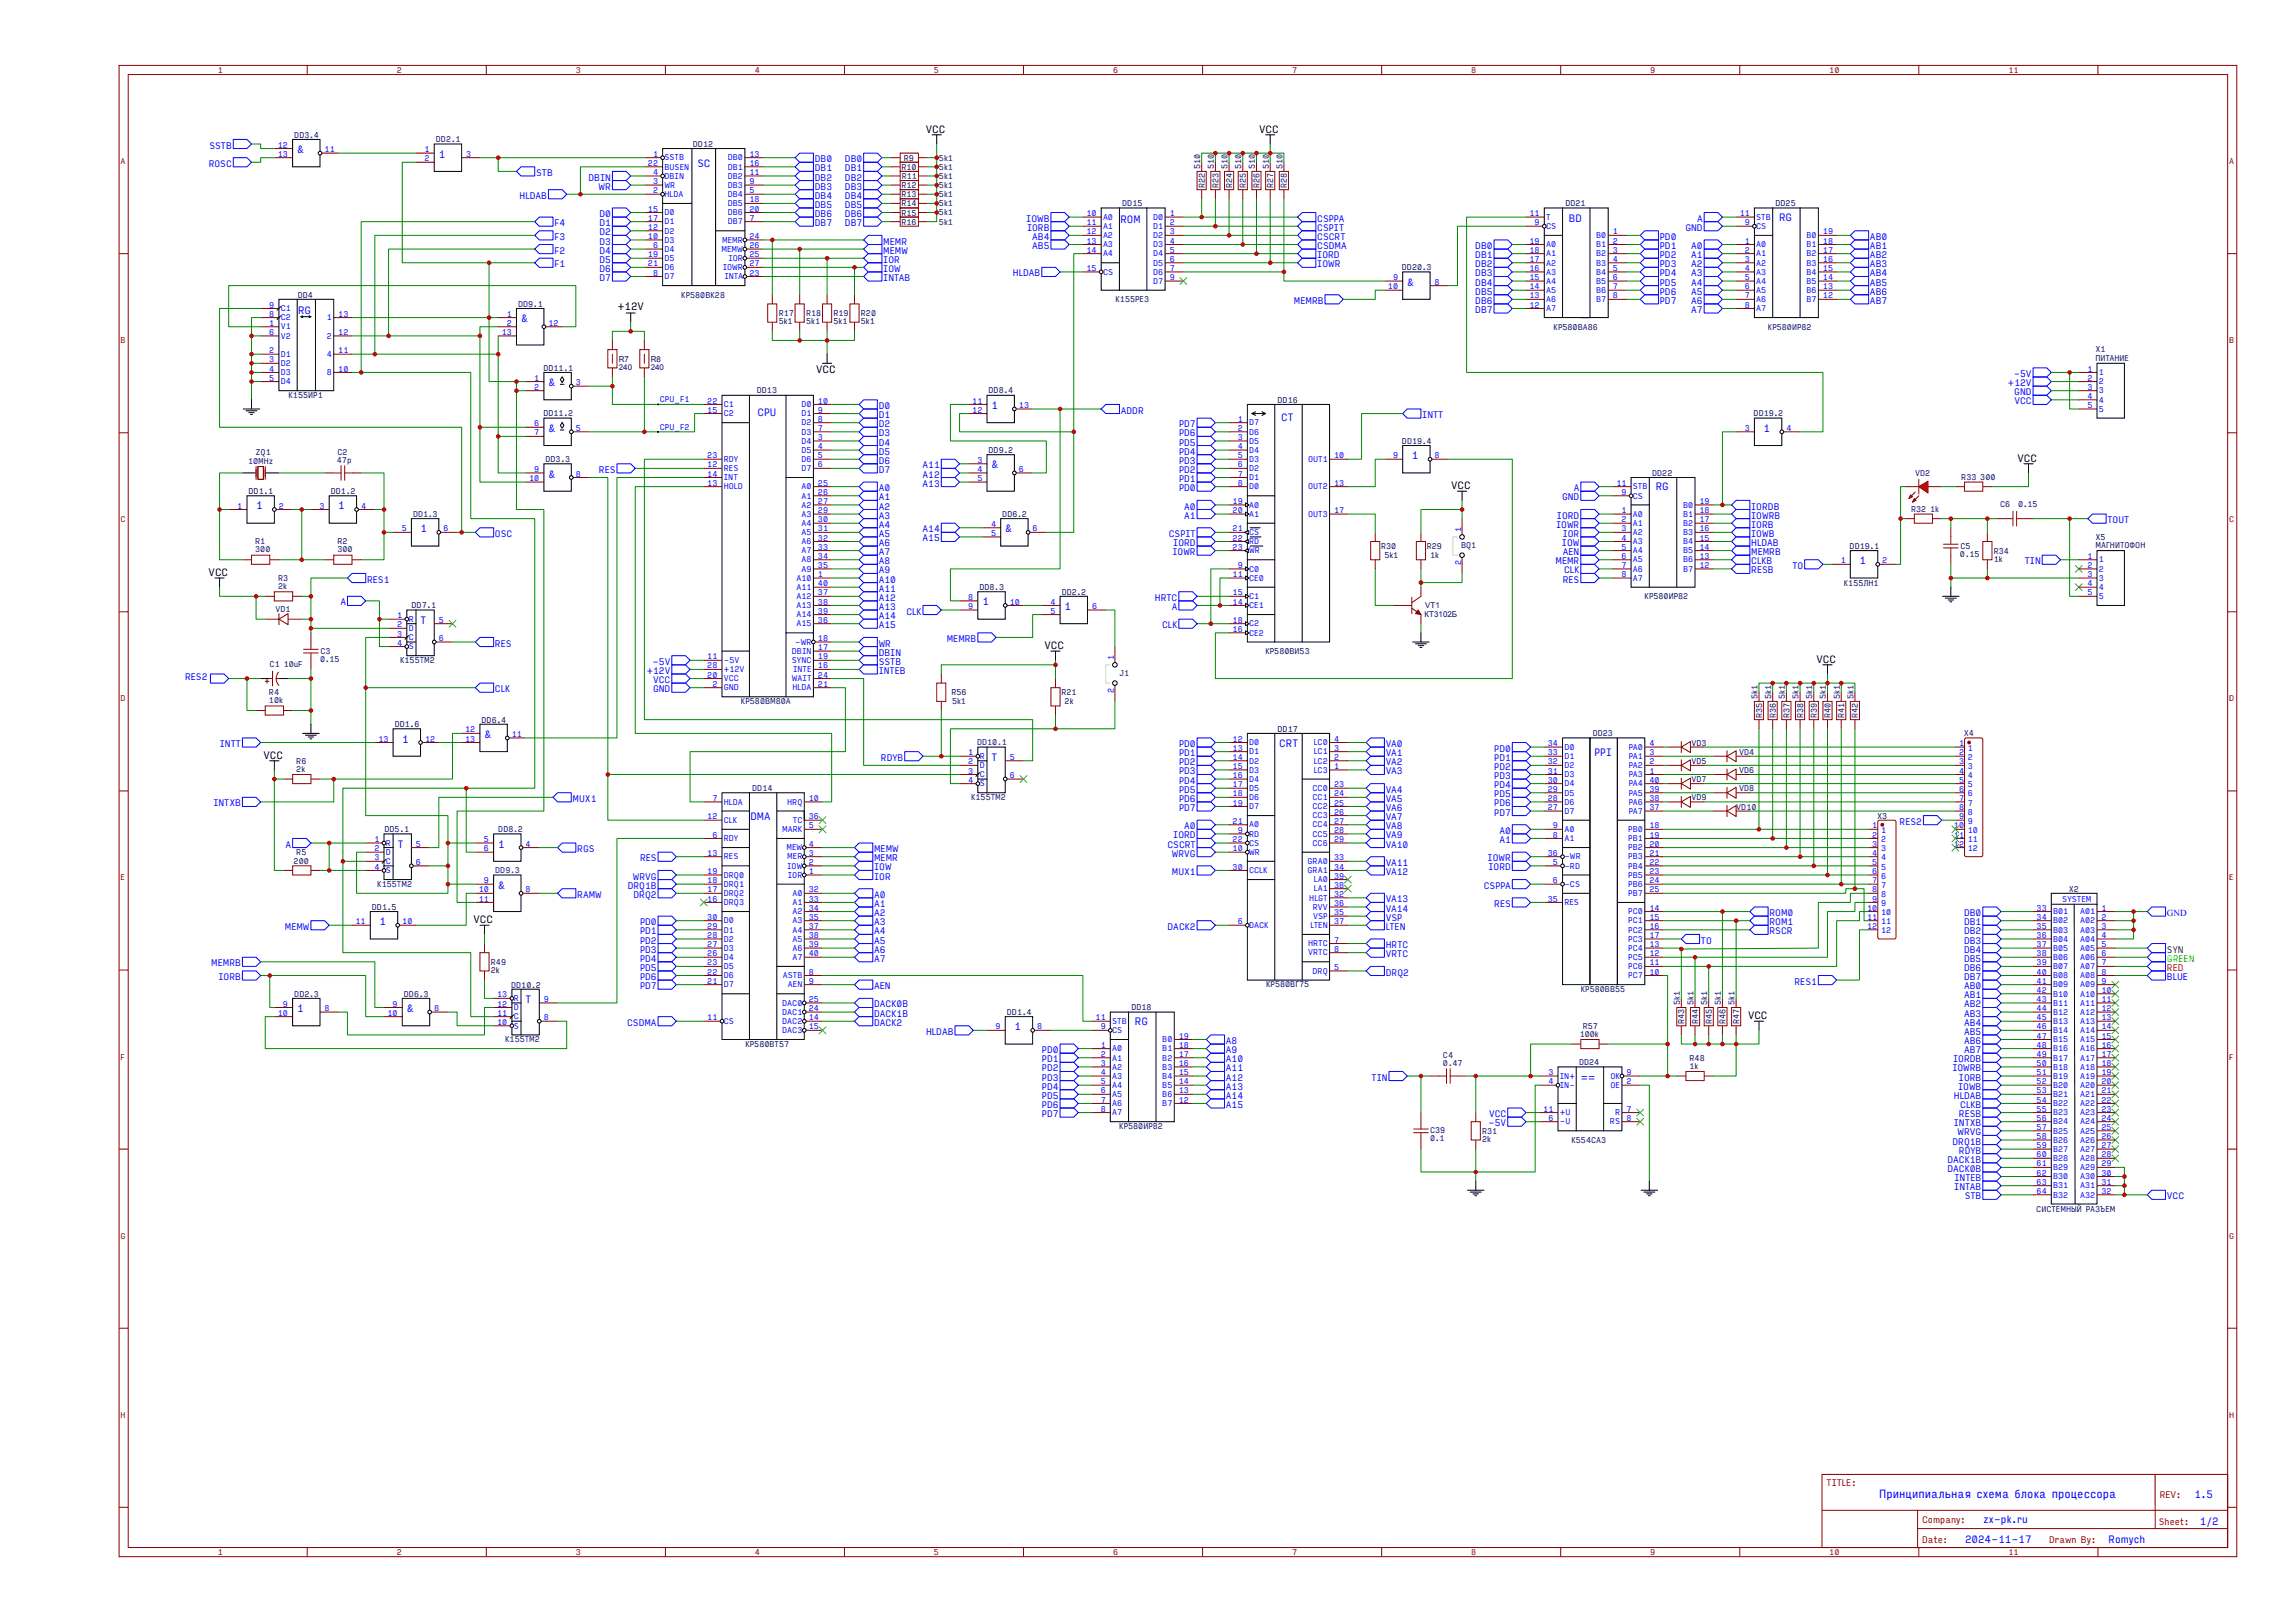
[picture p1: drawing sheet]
<svg xmlns="http://www.w3.org/2000/svg" width="297mm" height="210mm" viewBox="0 0 297 210" stroke-linecap="round" stroke-linejoin="round" font-family="sans-serif">
<defs><g id="words">
<text font-size="1.5" fill="#00f" x="243.2" y="193.8">Принципиальная схема блока процессора</text>
<g font-size="1.3">
<text x="119.8" y="17.2">VCC</text>
<text x="163" y="17.2">VCC</text>
<text x="79.9" y="40.1">+12V</text>
<text x="105.6" y="48.3">VCC</text>
<text x="261.1" y="59.8">VCC</text>
<text x="187.8" y="63.3">VCC</text>
<text x="27" y="74.6">VCC</text>
<text x="135.2" y="84">VCC</text>
<text x="235.1" y="85.8">VCC</text>
<text x="34.1" y="98.2">VCC</text>
<text x="61.3" y="119.5">VCC</text>
<text x="226.2" y="131.9">VCC</text>
</g>
<g font-size="1.3" fill="#00f">
<text x="38.5" y="19.8">&amp;</text>
<text x="56.8" y="20.4">1</text>
<text x="90.2" y="21.6">SC</text>
<text x="145" y="28.9">ROM</text>
<text x="203" y="28.7">BD</text>
<text x="230.2" y="28.6">RG</text>
<text x="38.6" y="40.6">RG</text>
<text x="67.4" y="41.7">&amp;</text>
<text x="182.1" y="37">&amp;</text>
<text x="71" y="50">&amp;</text>
<text x="98.1" y="53.9">CPU</text>
<text x="128.3" y="52.9">1</text>
<text x="71" y="55.9">&amp;</text>
<text x="165.8" y="54.5">CT</text>
<text x="182.7" y="59.4">1</text>
<text x="228.2" y="55.9">1</text>
<text x="33.1" y="65.9">1</text>
<text x="43.8" y="65.9">1</text>
<text x="71" y="61.8">&amp;</text>
<text x="128.3" y="60.6">&amp;</text>
<text x="214.3" y="63.4">RG</text>
<text x="54.4" y="68.9">1</text>
<text x="130.1" y="68.9">&amp;</text>
<text x="240.6" y="73">1</text>
<text x="54.4" y="80.7">T</text>
<text x="127.1" y="78.3">1</text>
<text x="137.8" y="78.9">1</text>
<text x="62.7" y="95.5">&amp;</text>
<text x="52.1" y="96.1">1</text>
<text x="128.3" y="98.4">T</text>
<text x="165.6" y="96.7">CRT</text>
<text x="206.4" y="97.8">PPI</text>
<text x="97.1" y="106.1">DMA</text>
<text x="51.5" y="109.7">T</text>
<text x="64.5" y="109.7">1</text>
<text x="49.1" y="119.7">1</text>
<text x="64.5" y="115">&amp;</text>
<text x="38.5" y="131">1</text>
<text x="52.6" y="131">&amp;</text>
<text x="68" y="129.8">T</text>
<text x="131.3" y="133.3">1</text>
<text x="146.9" y="132.6">RG</text>
<text x="204.6" y="139.8">==</text>
<text x="256.6" y="197.1">zx-pk.ru</text>
<text x="284" y="193.9">1.5</text>
<text x="284.7" y="197.3">1/2</text>
<text x="254.3" y="199.7">2024-11-17</text>
<text x="272.9" y="199.7">Romych</text>
</g>
<g font-size="1.2" fill="#00f">
<text x="27" y="21.6">ROSC</text>
<text x="27.1" y="19.2">SSTB</text>
<text x="69.4" y="22.8">STB</text>
<text x="76.2" y="23.4">DBIN</text>
<text x="105.4" y="21">DB0</text>
<text x="105.4" y="22.2">DB1</text>
<text x="105.4" y="23.4">DB2</text>
<text x="109.3" y="23.4">DB2</text>
<text x="109.3" y="22.2">DB1</text>
<text x="109.3" y="21">DB0</text>
<text x="67.2" y="25.7">HLDAB</text>
<text x="71.7" y="29.3">F4</text>
<text x="77.5" y="24.5">WR</text>
<text x="77.6" y="28.1">D0</text>
<text x="77.6" y="29.3">D1</text>
<text x="105.4" y="24.5">DB3</text>
<text x="105.4" y="25.7">DB4</text>
<text x="105.4" y="26.9">DB5</text>
<text x="105.4" y="28.1">DB6</text>
<text x="105.4" y="29.3">DB7</text>
<text x="109.3" y="29.3">DB7</text>
<text x="109.3" y="28.1">DB6</text>
<text x="109.3" y="26.9">DB5</text>
<text x="109.3" y="25.7">DB4</text>
<text x="109.3" y="24.5">DB3</text>
<text x="132.8" y="28.7">IOWB</text>
<text x="132.9" y="29.9">IORB</text>
<text x="170.5" y="28.7">CSPPA</text>
<text x="170.5" y="29.9">CSPIT</text>
<text x="218.1" y="29.9">GND</text>
<text x="219.6" y="28.7">A</text>
<text x="71.7" y="34.6">F1</text>
<text x="71.7" y="32.8">F2</text>
<text x="71.7" y="31">F3</text>
<text x="77.6" y="30.5">D2</text>
<text x="77.6" y="31.6">D3</text>
<text x="77.6" y="32.8">D4</text>
<text x="77.6" y="34">D5</text>
<text x="77.6" y="35.2">D6</text>
<text x="114.3" y="31.6">MEMR</text>
<text x="114.3" y="32.8">MEMW</text>
<text x="114.3" y="34">IOR</text>
<text x="114.3" y="35.2">IOW</text>
<text x="131.1" y="35.8">HLDAB</text>
<text x="133.6" y="31">AB4</text>
<text x="133.6" y="32.2">AB5</text>
<text x="170.5" y="31">CSCRT</text>
<text x="170.5" y="32.2">CSDMA</text>
<text x="170.5" y="33.4">IORD</text>
<text x="170.5" y="34.6">IOWR</text>
<text x="190.9" y="32.2">DB0</text>
<text x="190.9" y="33.4">DB1</text>
<text x="190.9" y="34.6">DB2</text>
<text x="190.9" y="35.8">DB3</text>
<text x="214.8" y="31">PD0</text>
<text x="214.8" y="32.2">PD1</text>
<text x="214.8" y="33.4">PD2</text>
<text x="214.8" y="34.6">PD3</text>
<text x="214.8" y="35.8">PD4</text>
<text x="218.9" y="32.2">A0</text>
<text x="218.9" y="33.4">A1</text>
<text x="218.9" y="34.6">A2</text>
<text x="218.9" y="35.8">A3</text>
<text x="242" y="31">AB0</text>
<text x="242" y="32.2">AB1</text>
<text x="242" y="33.4">AB2</text>
<text x="242" y="34.6">AB3</text>
<text x="242" y="35.8">AB4</text>
<text x="77.6" y="36.4">D7</text>
<text x="114.3" y="36.4">INTAB</text>
<text x="167.5" y="39.3">MEMRB</text>
<text x="190.9" y="37">DB4</text>
<text x="190.9" y="38.1">DB5</text>
<text x="190.9" y="39.3">DB6</text>
<text x="190.9" y="40.5">DB7</text>
<text x="214.8" y="37">PD5</text>
<text x="214.8" y="38.1">PD6</text>
<text x="214.8" y="39.3">PD7</text>
<text x="218.9" y="37">A4</text>
<text x="218.9" y="38.1">A5</text>
<text x="218.9" y="39.3">A6</text>
<text x="218.9" y="40.5">A7</text>
<text x="242" y="37">AB5</text>
<text x="242" y="38.1">AB6</text>
<text x="242" y="39.3">AB7</text>
<text x="113.7" y="52.9">D0</text>
<text x="145" y="53.5">ADDR</text>
<text x="259.9" y="50">+12V</text>
<text x="260.6" y="48.8">-5V</text>
<text x="260.7" y="51.1">GND</text>
<text x="260.7" y="52.3">VCC</text>
<text x="113.7" y="54.1">D1</text>
<text x="113.7" y="55.3">D2</text>
<text x="113.7" y="56.5">D3</text>
<text x="113.7" y="57.6">D4</text>
<text x="113.7" y="58.8">D5</text>
<text x="152.6" y="58.8">PD4</text>
<text x="152.6" y="57.6">PD5</text>
<text x="152.6" y="56.5">PD6</text>
<text x="152.6" y="55.3">PD7</text>
<text x="184.1" y="54.1">INTT</text>
<text x="77.5" y="61.2">RES</text>
<text x="113.7" y="60">D6</text>
<text x="113.7" y="61.2">D7</text>
<text x="113.7" y="63.6">A0</text>
<text x="113.7" y="64.7">A1</text>
<text x="113.7" y="65.9">A2</text>
<text x="119.4" y="60.6">A11</text>
<text x="119.4" y="61.8">A12</text>
<text x="119.4" y="63">A13</text>
<text x="152.6" y="63.6">PD0</text>
<text x="152.6" y="62.4">PD1</text>
<text x="152.6" y="61.2">PD2</text>
<text x="152.6" y="60">PD3</text>
<text x="153.3" y="65.9">A0</text>
<text x="202.1" y="64.7">GND</text>
<text x="203.7" y="63.6">A</text>
<text x="226.6" y="65.9">IORDB</text>
<text x="64.1" y="69.5">OSC</text>
<text x="113.7" y="67.1">A3</text>
<text x="113.7" y="68.3">A4</text>
<text x="113.7" y="69.5">A5</text>
<text x="113.7" y="70.7">A6</text>
<text x="113.7" y="71.8">A7</text>
<text x="119.4" y="68.9">A14</text>
<text x="119.4" y="70.1">A15</text>
<text x="151.3" y="69.5">CSPIT</text>
<text x="151.7" y="71.8">IOWR</text>
<text x="151.8" y="70.7">IORD</text>
<text x="153.3" y="67.1">A1</text>
<text x="201.4" y="68.3">IOWR</text>
<text x="201.5" y="67.1">IORD</text>
<text x="202.1" y="70.7">IOW</text>
<text x="202.2" y="69.5">IOR</text>
<text x="202.2" y="71.8">AEN</text>
<text x="226.6" y="67.1">IOWRB</text>
<text x="226.6" y="68.3">IORB</text>
<text x="226.6" y="69.5">IOWB</text>
<text x="226.6" y="70.7">HLDAB</text>
<text x="226.6" y="71.8">MEMRB</text>
<text x="272.7" y="67.7">TOUT</text>
<text x="47.5" y="75.4">RES1</text>
<text x="113.7" y="73">A8</text>
<text x="113.7" y="74.2">A9</text>
<text x="113.7" y="75.4">A10</text>
<text x="113.7" y="76.6">A11</text>
<text x="113.7" y="77.7">A12</text>
<text x="149.5" y="77.7">HRTC</text>
<text x="201.3" y="73">MEMR</text>
<text x="202.2" y="75.4">RES</text>
<text x="202.4" y="74.2">CLK</text>
<text x="226.6" y="73">CLKB</text>
<text x="226.6" y="74.2">RESB</text>
<text x="232" y="73.6">TO</text>
<text x="262" y="73">TIN</text>
<text x="44" y="78.3">A</text>
<text x="64.1" y="83.7">RES</text>
<text x="113.7" y="78.9">A13</text>
<text x="113.7" y="80.1">A14</text>
<text x="113.7" y="81.3">A15</text>
<text x="113.7" y="83.7">WR</text>
<text x="117.3" y="79.5">CLK</text>
<text x="122.5" y="83.1">MEMRB</text>
<text x="150.4" y="81.3">CLK</text>
<text x="151.6" y="78.9">A</text>
<text x="23.9" y="88">RES2</text>
<text x="64.1" y="89.6">CLK</text>
<text x="83.7" y="87.2">+12V</text>
<text x="84.4" y="86">-5V</text>
<text x="84.5" y="89.6">GND</text>
<text x="84.5" y="88.4">VCC</text>
<text x="113.7" y="84.8">DBIN</text>
<text x="113.7" y="86">SSTB</text>
<text x="113.7" y="87.2">INTEB</text>
<text x="28.5" y="96.7">INTT</text>
<text x="114" y="98.4">RDYB</text>
<text x="152.6" y="96.7">PD0</text>
<text x="152.6" y="97.8">PD1</text>
<text x="152.6" y="99">PD2</text>
<text x="152.6" y="100.2">PD3</text>
<text x="152.6" y="101.4">PD4</text>
<text x="179.3" y="96.7">VA0</text>
<text x="179.3" y="97.8">VA1</text>
<text x="179.3" y="99">VA2</text>
<text x="179.3" y="100.2">VA3</text>
<text x="193.4" y="102">PD4</text>
<text x="193.4" y="100.8">PD3</text>
<text x="193.4" y="99.6">PD2</text>
<text x="193.4" y="98.4">PD1</text>
<text x="193.4" y="97.3">PD0</text>
<text x="27.6" y="104.3">INTXB</text>
<text x="74.1" y="103.8">MUX1</text>
<text x="152.6" y="102.6">PD5</text>
<text x="152.6" y="103.8">PD6</text>
<text x="152.6" y="104.9">PD7</text>
<text x="153.3" y="107.3">A0</text>
<text x="179.3" y="102.6">VA4</text>
<text x="179.3" y="103.8">VA5</text>
<text x="179.3" y="104.9">VA6</text>
<text x="179.3" y="106.1">VA7</text>
<text x="179.3" y="107.3">VA8</text>
<text x="193.4" y="105.5">PD7</text>
<text x="193.4" y="104.3">PD6</text>
<text x="193.4" y="103.2">PD5</text>
<text x="194" y="107.9">A0</text>
<text x="245.8" y="106.7">RES2</text>
<text x="37" y="109.7">A</text>
<text x="74.7" y="110.3">RGS</text>
<text x="81.9" y="113.8">WRVG</text>
<text x="82.8" y="111.4">RES</text>
<text x="113.1" y="110.3">MEMW</text>
<text x="113.1" y="111.4">MEMR</text>
<text x="113.1" y="112.6">IOW</text>
<text x="113.1" y="113.8">IOR</text>
<text x="151.1" y="109.7">CSCRT</text>
<text x="151.7" y="110.9">WRVG</text>
<text x="151.7" y="113.2">MUX1</text>
<text x="151.8" y="108.5">IORD</text>
<text x="179.3" y="108.5">VA9</text>
<text x="179.3" y="109.7">VA10</text>
<text x="179.3" y="112">VA11</text>
<text x="179.3" y="113.2">VA12</text>
<text x="192.5" y="111.4">IOWR</text>
<text x="192.6" y="112.6">IORD</text>
<text x="194" y="109.1">A1</text>
<text x="74.7" y="116.2">RAMW</text>
<text x="81.2" y="115">DRQ1B</text>
<text x="82" y="116.2">DRQ2</text>
<text x="82.8" y="119.7">PD0</text>
<text x="113.1" y="116.2">A0</text>
<text x="113.1" y="117.4">A1</text>
<text x="113.1" y="118.5">A2</text>
<text x="113.1" y="119.7">A3</text>
<text x="179.3" y="116.8">VA13</text>
<text x="179.3" y="117.9">VA14</text>
<text x="179.3" y="119.1">VSP</text>
<text x="192" y="115">CSPPA</text>
<text x="193.4" y="117.4">RES</text>
<text x="229" y="118.5">ROM0</text>
<text x="229" y="119.7">ROM1</text>
<text x="254.2" y="118.5">DB0</text>
<text x="254.2" y="119.7">DB1</text>
<text x="280.4" y="118.5">GND</text>
<text x="27.3" y="125">MEMRB</text>
<text x="36.9" y="120.3">MEMW</text>
<text x="82.8" y="120.9">PD1</text>
<text x="82.8" y="122.1">PD2</text>
<text x="82.8" y="123.3">PD3</text>
<text x="82.8" y="124.4">PD4</text>
<text x="82.8" y="125.6">PD5</text>
<text x="113.1" y="120.9">A4</text>
<text x="113.1" y="122.1">A5</text>
<text x="113.1" y="123.3">A6</text>
<text x="113.1" y="124.4">A7</text>
<text x="151.1" y="120.3">DACK2</text>
<text x="179.3" y="120.3">LTEN</text>
<text x="179.3" y="122.7">HRTC</text>
<text x="179.3" y="123.9">VRTC</text>
<text x="220.1" y="122.1">TO</text>
<text x="229" y="120.9">RSCR</text>
<text x="254.2" y="120.9">DB2</text>
<text x="254.2" y="122.1">DB3</text>
<text x="254.2" y="123.3">DB4</text>
<text x="254.2" y="124.4">DB5</text>
<text x="254.2" y="125.6">DB6</text>
<text x="28.3" y="126.8">IORB</text>
<text x="82.8" y="126.8">PD6</text>
<text x="82.8" y="128">PD7</text>
<text x="113.1" y="130.4">DACK0B</text>
<text x="113.1" y="131.5">DACK1B</text>
<text x="113.1" y="128">AEN</text>
<text x="179.3" y="126.2">DRQ2</text>
<text x="232.2" y="127.4">RES1</text>
<text x="254.2" y="126.8">DB7</text>
<text x="254.2" y="128">AB0</text>
<text x="254.2" y="129.2">AB1</text>
<text x="254.2" y="130.4">AB2</text>
<text x="254.2" y="131.5">AB3</text>
<text x="280.4" y="126.8">BLUE</text>
<text x="81.2" y="132.7">CSDMA</text>
<text x="113.1" y="132.7">DACK2</text>
<text x="119.9" y="133.9">HLDAB</text>
<text x="134.8" y="137.5">PD1</text>
<text x="134.8" y="136.3">PD0</text>
<text x="158.6" y="135.1">A8</text>
<text x="158.6" y="136.3">A9</text>
<text x="158.6" y="137.5">A10</text>
<text x="252.8" y="137.5">IORDB</text>
<text x="254.2" y="132.7">AB4</text>
<text x="254.2" y="133.9">AB5</text>
<text x="254.2" y="135.1">AB6</text>
<text x="254.2" y="136.3">AB7</text>
<text x="134.8" y="143.4">PD6</text>
<text x="134.8" y="142.2">PD5</text>
<text x="134.8" y="141">PD4</text>
<text x="134.8" y="139.8">PD3</text>
<text x="134.8" y="138.6">PD2</text>
<text x="158.6" y="138.6">A11</text>
<text x="158.6" y="139.8">A12</text>
<text x="158.6" y="141">A13</text>
<text x="158.6" y="142.2">A14</text>
<text x="158.6" y="143.4">A15</text>
<text x="177.5" y="139.8">TIN</text>
<text x="252.7" y="138.6">IOWRB</text>
<text x="252.9" y="142.2">HLDAB</text>
<text x="253.4" y="141">IOWB</text>
<text x="253.5" y="139.8">IORB</text>
<text x="253.7" y="143.4">CLKB</text>
<text x="134.8" y="144.5">PD7</text>
<text x="192.6" y="145.7">-5V</text>
<text x="192.7" y="144.5">VCC</text>
<text x="252.7" y="148.1">DRQ1B</text>
<text x="252.8" y="145.7">INTXB</text>
<text x="253.3" y="146.9">WRVG</text>
<text x="253.5" y="144.5">RESB</text>
<text x="253.5" y="149.3">RDYB</text>
<text x="252" y="151.6">DACK0B</text>
<text x="252" y="150.5">DACK1B</text>
<text x="252.9" y="154">INTAB</text>
<text x="252.9" y="152.8">INTEB</text>
<text x="254.3" y="155.2">STB</text>
<text x="280.4" y="155.2">VCC</text>
</g>
<text font-size="1.2" fill="#0f0" x="280.4" y="124.4">GREEN</text>
<text font-size="1.2" fill="#333" x="280.4" y="123.3">SYN</text>
<text font-size="1.2" fill="#f00" x="280.4" y="125.6">RED</text>
<g font-size="1.2" fill="#800">
<text x="236.4" y="192.3">TITLE:</text>
<text x="248.8" y="197.1">Company:</text>
<text x="279.4" y="197.3">Sheet:</text>
<text x="279.5" y="193.9">REV:</text>
<text x="248.8" y="199.6">Date:</text>
<text x="265.2" y="199.7">Drawn By:</text>
</g>
<g font-size="1" fill="#800">
<text x="28.2" y="9.5">1</text>
<text x="51.3" y="9.5">2</text>
<text x="74.5" y="9.5">3</text>
<text x="97.7" y="9.5">4</text>
<text x="120.9" y="9.5">5</text>
<text x="144" y="9.5">6</text>
<text x="167.2" y="9.5">7</text>
<text x="190.4" y="9.5">8</text>
<text x="213.6" y="9.5">9</text>
<text x="236.7" y="9.5">10</text>
<text x="259.9" y="9.5">11</text>
<text x="15.6" y="21.2">A</text>
<text x="288.5" y="21.2">A</text>
<text x="15.6" y="44.4">B</text>
<text x="288.5" y="44.4">B</text>
<text x="15.6" y="67.6">C</text>
<text x="288.5" y="67.6">C</text>
<text x="15.6" y="90.8">D</text>
<text x="288.5" y="90.8">D</text>
<text x="15.6" y="113.9">E</text>
<text x="288.5" y="113.9">E</text>
<text x="15.6" y="137.1">F</text>
<text x="288.5" y="137.1">F</text>
<text x="15.6" y="160.3">G</text>
<text x="288.5" y="160.3">G</text>
<text x="15.6" y="183.4">H</text>
<text x="288.5" y="183.4">H</text>
<text x="28.2" y="201.2">1</text>
<text x="51.3" y="201.2">2</text>
<text x="74.5" y="201.2">3</text>
<text x="97.7" y="201.2">4</text>
<text x="120.9" y="201.2">5</text>
<text x="144" y="201.2">6</text>
<text x="167.2" y="201.2">7</text>
<text x="190.4" y="201.2">8</text>
<text x="213.6" y="201.2">9</text>
<text x="236.7" y="201.2">10</text>
<text x="259.9" y="201.2">11</text>
</g>
<g font-size="1" fill="#000080">
<text x="38.1" y="17.8">DD3.4</text>
<text x="56.4" y="18.4">DD2.1</text>
<text x="89.7" y="19">DD12</text>
<text x="116.7" y="22">R10</text>
<text x="116.7" y="23.2">R11</text>
<text x="117" y="20.8">R9</text>
<text x="121.5" y="22">5k1</text>
<text x="121.5" y="23.2">5k1</text>
<text x="121.5" y="20.8">5k1</text>
<text x="155.3" y="21.9" transform="rotate(-90 155.3 21.9)">510</text>
<text x="157.1" y="21.9" transform="rotate(-90 157.1 21.9)">510</text>
<text x="158.9" y="21.9" transform="rotate(-90 158.9 21.9)">510</text>
<text x="160.6" y="21.9" transform="rotate(-90 160.6 21.9)">510</text>
<text x="162.4" y="21.9" transform="rotate(-90 162.4 21.9)">510</text>
<text x="164.2" y="21.9" transform="rotate(-90 164.2 21.9)">510</text>
<text x="166" y="21.9" transform="rotate(-90 166 21.9)">510</text>
<text x="116.7" y="24.3">R12</text>
<text x="116.7" y="25.5">R13</text>
<text x="116.7" y="26.7">R14</text>
<text x="116.7" y="27.9">R15</text>
<text x="116.7" y="29.1">R16</text>
<text x="121.5" y="29.1">5k1</text>
<text x="121.5" y="24.3">5k1</text>
<text x="121.5" y="25.5">5k1</text>
<text x="121.5" y="26.7">5k1</text>
<text x="121.5" y="27.9">5k1</text>
<text x="145.2" y="26.7">DD15</text>
<text x="155.9" y="24.4" transform="rotate(-90 155.9 24.4)">R22</text>
<text x="157.7" y="24.4" transform="rotate(-90 157.7 24.4)">R23</text>
<text x="159.5" y="24.4" transform="rotate(-90 159.5 24.4)">R24</text>
<text x="161.2" y="24.4" transform="rotate(-90 161.2 24.4)">R25</text>
<text x="163" y="24.4" transform="rotate(-90 163 24.4)">R26</text>
<text x="164.8" y="24.4" transform="rotate(-90 164.8 24.4)">R27</text>
<text x="166.5" y="24.4" transform="rotate(-90 166.5 24.4)">R28</text>
<text x="202.6" y="26.7">DD21</text>
<text x="229.8" y="26.7">DD25</text>
<text x="181.4" y="34.9">DD20.3</text>
<text x="38.5" y="38.5">DD4</text>
<text x="67" y="39.7">DD9.1</text>
<text x="88.2" y="38.5">КР580ВК28</text>
<text x="100.8" y="42">5k1</text>
<text x="100.8" y="40.9">R17</text>
<text x="104.3" y="42">5k1</text>
<text x="104.3" y="40.9">R18</text>
<text x="107.9" y="42">5k1</text>
<text x="107.9" y="40.9">R19</text>
<text x="111.4" y="42">5k1</text>
<text x="111.4" y="40.9">R20</text>
<text x="144.4" y="39.1">К155РЕ3</text>
<text x="70.3" y="48">DD11.1</text>
<text x="80.1" y="47.9">240</text>
<text x="80.1" y="46.8">R7</text>
<text x="84.2" y="47.9">240</text>
<text x="84.2" y="46.8">R8</text>
<text x="201" y="42.7">КР580ВА86</text>
<text x="228.8" y="42.7">КР580ИР82</text>
<text x="271.2" y="46.7">ПИТАНИЕ</text>
<text x="271.2" y="45.6">X1</text>
<text x="37.3" y="51.5">К155ИР1</text>
<text x="70.3" y="53.9">DD11.2</text>
<text x="97.9" y="50.9">DD13</text>
<text x="127.9" y="50.9">DD8.4</text>
<text x="165.3" y="52.1">DD16</text>
<text x="226.9" y="53.9">DD19.2</text>
<text x="33.1" y="58.9">ZQ1</text>
<text x="43.6" y="59.9">47p</text>
<text x="43.7" y="58.8">C2</text>
<text x="70.6" y="59.8">DD3.3</text>
<text x="127.9" y="58.6">DD9.2</text>
<text x="181.4" y="57.4">DD19.4</text>
<text x="32.1" y="60.1">10MHz</text>
<text x="32.2" y="63.9">DD1.1</text>
<text x="42.8" y="63.9">DD1.2</text>
<text x="213.8" y="61.6">DD22</text>
<text x="247.8" y="61.6">VD2</text>
<text x="253.8" y="62.2">R33</text>
<text x="256.3" y="62.2">300</text>
<text x="258.9" y="65.6">C6</text>
<text x="261.2" y="65.6">0.15</text>
<text x="33" y="71.5">300</text>
<text x="33" y="70.4">R1</text>
<text x="43.7" y="71.5">300</text>
<text x="43.7" y="70.4">R2</text>
<text x="53.4" y="66.9">DD1.3</text>
<text x="129.7" y="66.9">DD6.2</text>
<text x="178.7" y="71">R30</text>
<text x="184.6" y="71">R29</text>
<text x="189.1" y="70.9">BQ1</text>
<text x="239.4" y="71">DD19.1</text>
<text x="247.3" y="66.3">R32</text>
<text x="249.8" y="66.3">1k</text>
<text x="253.7" y="71">C5</text>
<text x="258" y="71.6">R34</text>
<text x="271.2" y="70.9">МАГНИТОФОН</text>
<text x="271.2" y="69.8">X5</text>
<text x="36" y="76.2">2k</text>
<text x="36" y="75.1">R3</text>
<text x="126.8" y="76.3">DD8.3</text>
<text x="137.4" y="76.9">DD2.2</text>
<text x="179.2" y="72.2">5k1</text>
<text x="185.1" y="72.2">1k</text>
<text x="212.8" y="77.5">КР580ИР82</text>
<text x="238.6" y="75.8">К155ЛН1</text>
<text x="253.6" y="72.1">0.15</text>
<text x="258" y="72.7">1k</text>
<text x="35.6" y="79.2">VD1</text>
<text x="53.3" y="78.7">DD7.1</text>
<text x="184.4" y="79.8">КТ3102Б</text>
<text x="184.4" y="78.7">VT1</text>
<text x="34.8" y="89.9">R4</text>
<text x="34.9" y="86.3">C1</text>
<text x="36.7" y="86.3">10uF</text>
<text x="41.4" y="85.7">0.15</text>
<text x="41.5" y="84.6">C3</text>
<text x="51.8" y="85.8">К155ТМ2</text>
<text x="123.1" y="89.9">R56</text>
<text x="137.4" y="90">R21</text>
<text x="144.9" y="87.5">J1</text>
<text x="163.8" y="84.6">КР580ВИ53</text>
<text x="34.8" y="91">10k</text>
<text x="51.1" y="94.1">DD1.6</text>
<text x="62.3" y="93.5">DD6.4</text>
<text x="95.9" y="91.1">КР580ВМ80А</text>
<text x="123.2" y="91">5k1</text>
<text x="137.8" y="91.1">2k</text>
<text x="165.3" y="94.7">DD17</text>
<text x="206.1" y="95.3">DD23</text>
<text x="227.4" y="90.5" transform="rotate(-90 227.4 90.5)">5k1</text>
<text x="228" y="92.9" transform="rotate(-90 228 92.9)">R35</text>
<text x="229.2" y="90.5" transform="rotate(-90 229.2 90.5)">5k1</text>
<text x="229.8" y="92.9" transform="rotate(-90 229.8 92.9)">R36</text>
<text x="231" y="90.5" transform="rotate(-90 231 90.5)">5k1</text>
<text x="231.6" y="92.9" transform="rotate(-90 231.6 92.9)">R37</text>
<text x="232.8" y="90.5" transform="rotate(-90 232.8 90.5)">5k1</text>
<text x="233.3" y="92.9" transform="rotate(-90 233.3 92.9)">R38</text>
<text x="234.5" y="90.5" transform="rotate(-90 234.5 90.5)">5k1</text>
<text x="235.1" y="92.9" transform="rotate(-90 235.1 92.9)">R39</text>
<text x="236.3" y="90.5" transform="rotate(-90 236.3 90.5)">5k1</text>
<text x="236.9" y="92.9" transform="rotate(-90 236.9 92.9)">R40</text>
<text x="238.1" y="90.5" transform="rotate(-90 238.1 90.5)">5k1</text>
<text x="238.7" y="92.9" transform="rotate(-90 238.7 92.9)">R41</text>
<text x="239.8" y="90.5" transform="rotate(-90 239.8 90.5)">5k1</text>
<text x="240.4" y="92.9" transform="rotate(-90 240.4 92.9)">R42</text>
<text x="254.2" y="95.3">X4</text>
<text x="38.3" y="99.9">2k</text>
<text x="38.3" y="98.8">R6</text>
<text x="126.5" y="96.5">DD10.1</text>
<text x="218.9" y="96.5">VD3</text>
<text x="218.9" y="98.8">VD5</text>
<text x="218.9" y="101.2">VD7</text>
<text x="225.1" y="97.7">VD4</text>
<text x="225.1" y="100">VD6</text>
<text x="49.8" y="107.6">DD5.1</text>
<text x="64.5" y="107.7">DD8.2</text>
<text x="97.4" y="102.4">DD14</text>
<text x="125.7" y="103.5">К155ТМ2</text>
<text x="218.9" y="103.6">VD9</text>
<text x="224.7" y="104.8">VD10</text>
<text x="225.1" y="102.4">VD8</text>
<text x="242.9" y="105.9">X3</text>
<text x="38" y="111.7">200</text>
<text x="38.3" y="110.6">R5</text>
<text x="64.1" y="113">DD9.3</text>
<text x="48.1" y="117.7">DD1.5</text>
<text x="48.8" y="114.8">К155ТМ2</text>
<text x="267.7" y="115.4">X2</text>
<text x="63.5" y="125.9">2k</text>
<text x="63.5" y="124.8">R49</text>
<text x="38.1" y="129">DD2.3</text>
<text x="52.3" y="129">DD6.3</text>
<text x="66.2" y="127.8">DD10.2</text>
<text x="130.3" y="131.3">DD1.4</text>
<text x="146.4" y="130.7">DD18</text>
<text x="163.9" y="127.8">КР580ВГ75</text>
<text x="204.6" y="128.4">КР580ВВ55</text>
<text x="217.4" y="130.1" transform="rotate(-90 217.4 130.1)">5k1</text>
<text x="219.2" y="130.1" transform="rotate(-90 219.2 130.1)">5k1</text>
<text x="220.9" y="130.1" transform="rotate(-90 220.9 130.1)">5k1</text>
<text x="222.7" y="130.1" transform="rotate(-90 222.7 130.1)">5k1</text>
<text x="224.5" y="130.1" transform="rotate(-90 224.5 130.1)">5k1</text>
<text x="65.4" y="134.9">К155ТМ2</text>
<text x="96.5" y="135.5">КР580ВТ57</text>
<text x="186.7" y="137.9">0.47</text>
<text x="186.7" y="136.8">C4</text>
<text x="204.4" y="137.8">DD24</text>
<text x="204.4" y="134.1">100k</text>
<text x="204.8" y="133.1">R57</text>
<text x="218" y="132.6" transform="rotate(-90 218 132.6)">R43</text>
<text x="218.7" y="137.2">R48</text>
<text x="219.8" y="132.6" transform="rotate(-90 219.8 132.6)">R44</text>
<text x="221.5" y="132.6" transform="rotate(-90 221.5 132.6)">R45</text>
<text x="223.3" y="132.6" transform="rotate(-90 223.3 132.6)">R46</text>
<text x="225.1" y="132.6" transform="rotate(-90 225.1 132.6)">R47</text>
<text x="218.7" y="138.3">1k</text>
<text x="144.8" y="146.1">КР580ИР82</text>
<text x="185.1" y="147.7">0.1</text>
<text x="185.1" y="146.6">C39</text>
<text x="191.8" y="147.8">2k</text>
<text x="191.8" y="146.7">R31</text>
<text x="203.4" y="147.8">К554СА3</text>
<text x="263.5" y="156.8">СИСТЕМНЫЙ РАЗЪЕМ</text>
</g>
<g font-size="1" fill="#00f">
<text x="36" y="19.1">12</text>
<text x="36" y="20.3">13</text>
<text x="42" y="19.7">11</text>
<text x="54.9" y="19.7">1</text>
<text x="54.9" y="20.9">2</text>
<text x="60.3" y="20.3">3</text>
<text x="83.9" y="21.5">22</text>
<text x="84.5" y="20.3">1</text>
<text x="84.5" y="22.7">4</text>
<text x="84.5" y="23.8">3</text>
<text x="86" y="20.8">SSTB</text>
<text x="86" y="21.9">BUSEN</text>
<text x="86" y="23.1">DBIN</text>
<text x="94.2" y="20.8">DB0</text>
<text x="94.2" y="21.9">DB1</text>
<text x="94.2" y="23.1">DB2</text>
<text x="97" y="20.3">13</text>
<text x="97" y="21.5">16</text>
<text x="97" y="22.7">11</text>
<text x="97" y="23.8">9</text>
<text x="83.9" y="27.4">15</text>
<text x="83.9" y="28.6">17</text>
<text x="83.9" y="29.7">12</text>
<text x="84.5" y="25">2</text>
<text x="86" y="24.3">WR</text>
<text x="86" y="25.5">HLDA</text>
<text x="86" y="27.9">D0</text>
<text x="86" y="29">D1</text>
<text x="94.2" y="24.3">DB3</text>
<text x="94.2" y="25.5">DB4</text>
<text x="94.2" y="26.7">DB5</text>
<text x="94.2" y="27.9">DB6</text>
<text x="94.2" y="29">DB7</text>
<text x="97" y="25">5</text>
<text x="97" y="26.2">18</text>
<text x="97" y="27.4">20</text>
<text x="97" y="28.6">7</text>
<text x="140.6" y="28">10</text>
<text x="140.6" y="29.2">11</text>
<text x="142.7" y="28.4">A0</text>
<text x="142.7" y="29.6">A1</text>
<text x="149.2" y="28.4">D0</text>
<text x="149.2" y="29.6">D1</text>
<text x="151.4" y="28">1</text>
<text x="151.4" y="29.2">2</text>
<text x="197.9" y="28">11</text>
<text x="198.6" y="29.2">9</text>
<text x="200.1" y="28.4">T</text>
<text x="200.1" y="29.6">CS</text>
<text x="225.1" y="28">11</text>
<text x="225.8" y="29.2">9</text>
<text x="227.3" y="28.4">STB</text>
<text x="227.3" y="29.6">CS</text>
<text x="83.9" y="30.9">10</text>
<text x="83.9" y="33.3">19</text>
<text x="83.9" y="34.5">21</text>
<text x="84.5" y="32.1">6</text>
<text x="84.5" y="35.7">8</text>
<text x="86" y="30.2">D2</text>
<text x="86" y="31.4">D3</text>
<text x="86" y="32.6">D4</text>
<text x="86" y="33.8">D5</text>
<text x="86" y="34.9">D6</text>
<text x="93.4" y="32.6">MEMW</text>
<text x="93.5" y="31.4">MEMR</text>
<text x="93.5" y="34.9">IOWR</text>
<text x="94.3" y="33.8">IOR</text>
<text x="97" y="30.9">24</text>
<text x="97" y="32.1">26</text>
<text x="97" y="33.3">25</text>
<text x="97" y="34.5">27</text>
<text x="97" y="35.7">23</text>
<text x="140.6" y="30.3">12</text>
<text x="140.6" y="31.5">13</text>
<text x="140.6" y="32.7">14</text>
<text x="140.6" y="35.1">15</text>
<text x="142.7" y="30.8">A2</text>
<text x="142.7" y="32">A3</text>
<text x="142.7" y="33.2">A4</text>
<text x="142.7" y="35.5">CS</text>
<text x="149.2" y="30.8">D2</text>
<text x="149.2" y="32">D3</text>
<text x="149.2" y="33.2">D4</text>
<text x="149.2" y="34.4">D5</text>
<text x="149.2" y="35.5">D6</text>
<text x="151.4" y="30.3">3</text>
<text x="151.4" y="31.5">4</text>
<text x="151.4" y="32.7">5</text>
<text x="151.4" y="33.9">6</text>
<text x="151.4" y="35.1">7</text>
<text x="197.9" y="31.5">19</text>
<text x="197.9" y="32.7">18</text>
<text x="197.9" y="33.9">17</text>
<text x="197.9" y="35.1">16</text>
<text x="200.1" y="32">A0</text>
<text x="200.1" y="33.2">A1</text>
<text x="200.1" y="34.4">A2</text>
<text x="200.1" y="35.5">A3</text>
<text x="206.6" y="30.8">B0</text>
<text x="206.6" y="32">B1</text>
<text x="206.6" y="33.2">B2</text>
<text x="206.6" y="34.4">B3</text>
<text x="206.6" y="35.5">B4</text>
<text x="208.7" y="30.3">1</text>
<text x="208.7" y="31.5">2</text>
<text x="208.7" y="32.7">3</text>
<text x="208.7" y="33.9">4</text>
<text x="208.7" y="35.1">5</text>
<text x="225.8" y="31.5">1</text>
<text x="225.8" y="32.7">2</text>
<text x="225.8" y="33.9">3</text>
<text x="225.8" y="35.1">4</text>
<text x="227.3" y="32">A0</text>
<text x="227.3" y="33.2">A1</text>
<text x="227.3" y="34.4">A2</text>
<text x="227.3" y="35.5">A3</text>
<text x="233.8" y="30.8">B0</text>
<text x="233.8" y="32">B1</text>
<text x="233.8" y="33.2">B2</text>
<text x="233.8" y="34.4">B3</text>
<text x="233.8" y="35.5">B4</text>
<text x="235.9" y="30.3">19</text>
<text x="235.9" y="31.5">18</text>
<text x="235.9" y="32.7">17</text>
<text x="235.9" y="33.9">16</text>
<text x="235.9" y="35.1">15</text>
<text x="34.8" y="41">8</text>
<text x="34.8" y="39.8">9</text>
<text x="36.3" y="41.5">C2</text>
<text x="36.3" y="40.3">C1</text>
<text x="42.3" y="41.5">1</text>
<text x="43.8" y="41">13</text>
<text x="65.6" y="41">1</text>
<text x="86" y="36.1">D7</text>
<text x="93.7" y="36.1">INTA</text>
<text x="149.2" y="36.7">D7</text>
<text x="151.4" y="36.2">9</text>
<text x="179.6" y="37.4">10</text>
<text x="180.3" y="36.2">9</text>
<text x="185.7" y="36.8">8</text>
<text x="197.9" y="36.2">15</text>
<text x="197.9" y="37.4">14</text>
<text x="197.9" y="38.6">13</text>
<text x="197.9" y="39.8">12</text>
<text x="200.1" y="36.7">A4</text>
<text x="200.1" y="37.9">A5</text>
<text x="200.1" y="39.1">A6</text>
<text x="200.1" y="40.3">A7</text>
<text x="206.6" y="36.7">B5</text>
<text x="206.6" y="37.9">B6</text>
<text x="206.6" y="39.1">B7</text>
<text x="208.7" y="36.2">6</text>
<text x="208.7" y="37.4">7</text>
<text x="208.7" y="38.6">8</text>
<text x="225.8" y="36.2">5</text>
<text x="225.8" y="37.4">6</text>
<text x="225.8" y="38.6">7</text>
<text x="225.8" y="39.8">8</text>
<text x="227.3" y="36.7">A4</text>
<text x="227.3" y="37.9">A5</text>
<text x="227.3" y="39.1">A6</text>
<text x="227.3" y="40.3">A7</text>
<text x="233.8" y="36.7">B5</text>
<text x="233.8" y="37.9">B6</text>
<text x="233.8" y="39.1">B7</text>
<text x="235.9" y="36.2">14</text>
<text x="235.9" y="37.4">13</text>
<text x="235.9" y="38.6">12</text>
<text x="34.8" y="42.2">1</text>
<text x="34.8" y="45.7">2</text>
<text x="34.8" y="46.9">3</text>
<text x="34.8" y="43.3">6</text>
<text x="36.3" y="42.6">V1</text>
<text x="36.3" y="46.2">D1</text>
<text x="36.3" y="47.4">D2</text>
<text x="36.3" y="43.8">V2</text>
<text x="42.3" y="46.2">4</text>
<text x="42.3" y="43.8">2</text>
<text x="43.8" y="45.7">11</text>
<text x="43.8" y="43.3">12</text>
<text x="64.9" y="43.3">13</text>
<text x="65.6" y="42.2">2</text>
<text x="71" y="42.2">12</text>
<text x="34.8" y="48.1">4</text>
<text x="34.8" y="49.3">5</text>
<text x="36.3" y="48.5">D3</text>
<text x="36.3" y="49.7">D4</text>
<text x="42.3" y="48.5">8</text>
<text x="43.8" y="48.1">10</text>
<text x="69.1" y="49.3">1</text>
<text x="69.1" y="50.4">2</text>
<text x="74.5" y="49.8">3</text>
<text x="85.4" y="52">CPU_F1</text>
<text x="91.5" y="52.2">22</text>
<text x="91.5" y="53.4">15</text>
<text x="93.7" y="52.7">С1</text>
<text x="93.7" y="53.9">С2</text>
<text x="103.7" y="52.7">D0</text>
<text x="103.7" y="53.9">D1</text>
<text x="105.9" y="52.2">10</text>
<text x="105.9" y="53.4">9</text>
<text x="125.8" y="52.2">11</text>
<text x="125.8" y="53.4">12</text>
<text x="131.9" y="52.8">13</text>
<text x="270.1" y="48.1">1</text>
<text x="270.1" y="49.3">2</text>
<text x="270.1" y="50.4">3</text>
<text x="270.1" y="51.6">4</text>
<text x="270.1" y="52.8">5</text>
<text x="271.6" y="48.5">1</text>
<text x="271.6" y="49.7">2</text>
<text x="271.6" y="50.9">3</text>
<text x="271.6" y="52.1">4</text>
<text x="271.6" y="53.3">5</text>
<text x="69.1" y="55.2">6</text>
<text x="69.1" y="56.3">7</text>
<text x="74.5" y="55.8">5</text>
<text x="85.4" y="55.6">CPU_F2</text>
<text x="91.5" y="59.3">23</text>
<text x="93.7" y="59.8">RDY</text>
<text x="103.7" y="55">D2</text>
<text x="103.7" y="56.2">D3</text>
<text x="103.7" y="57.4">D4</text>
<text x="103.7" y="58.6">D5</text>
<text x="103.7" y="59.8">D6</text>
<text x="105.9" y="54.6">8</text>
<text x="105.9" y="55.8">7</text>
<text x="105.9" y="56.9">3</text>
<text x="105.9" y="58.1">4</text>
<text x="105.9" y="59.3">5</text>
<text x="126.5" y="59.9">3</text>
<text x="160.2" y="54.6">1</text>
<text x="160.2" y="55.8">2</text>
<text x="160.2" y="56.9">3</text>
<text x="160.2" y="58.1">4</text>
<text x="160.2" y="59.3">5</text>
<text x="161.7" y="55">D7</text>
<text x="161.7" y="56.2">D6</text>
<text x="161.7" y="57.4">D5</text>
<text x="161.7" y="58.6">D4</text>
<text x="161.7" y="59.8">D3</text>
<text x="169.3" y="59.8">OUT1</text>
<text x="172.7" y="59.3">10</text>
<text x="180.3" y="59.3">9</text>
<text x="185.7" y="59.3">8</text>
<text x="225.8" y="55.8">3</text>
<text x="231.2" y="55.8">4</text>
<text x="30.7" y="65.8">1</text>
<text x="36.1" y="65.8">2</text>
<text x="41.4" y="65.8">3</text>
<text x="46.7" y="65.8">4</text>
<text x="68.5" y="62.3">10</text>
<text x="69.1" y="61.1">9</text>
<text x="74.5" y="61.7">8</text>
<text x="91.5" y="60.5">12</text>
<text x="91.5" y="61.7">14</text>
<text x="91.5" y="62.8">13</text>
<text x="93.7" y="61">RES</text>
<text x="93.7" y="62.1">INT</text>
<text x="93.7" y="63.3">HOLD</text>
<text x="103.7" y="61">D7</text>
<text x="103.7" y="63.3">A0</text>
<text x="103.7" y="64.5">A1</text>
<text x="103.7" y="65.7">A2</text>
<text x="105.9" y="60.5">6</text>
<text x="105.9" y="62.8">25</text>
<text x="105.9" y="64">26</text>
<text x="105.9" y="65.2">27</text>
<text x="126.5" y="61.1">4</text>
<text x="126.5" y="62.3">5</text>
<text x="131.9" y="61.1">6</text>
<text x="159.5" y="65.2">19</text>
<text x="160.2" y="60.5">6</text>
<text x="160.2" y="61.7">7</text>
<text x="160.2" y="62.8">8</text>
<text x="161.7" y="61">D2</text>
<text x="161.7" y="62.1">D1</text>
<text x="161.7" y="63.3">D0</text>
<text x="161.7" y="65.7">A0</text>
<text x="169.3" y="63.3">OUT2</text>
<text x="172.7" y="62.8">13</text>
<text x="209.2" y="62.8">11</text>
<text x="209.8" y="64">9</text>
<text x="211.3" y="63.3">STB</text>
<text x="211.3" y="64.5">CS</text>
<text x="217.8" y="65.7">B0</text>
<text x="219.9" y="65.2">19</text>
<text x="52" y="68.8">5</text>
<text x="57.4" y="68.8">6</text>
<text x="103.7" y="66.9">A3</text>
<text x="103.7" y="68.1">A4</text>
<text x="103.7" y="69.2">A5</text>
<text x="103.7" y="70.4">A6</text>
<text x="103.7" y="71.6">A7</text>
<text x="105.9" y="66.4">29</text>
<text x="105.9" y="67.6">30</text>
<text x="105.9" y="68.8">31</text>
<text x="105.9" y="69.9">32</text>
<text x="105.9" y="71.1">33</text>
<text x="128.3" y="68.2">4</text>
<text x="128.3" y="69.4">5</text>
<text x="133.6" y="68.8">6</text>
<text x="159.5" y="66.4">20</text>
<text x="159.5" y="68.8">21</text>
<text x="159.5" y="69.9">22</text>
<text x="159.5" y="71.1">23</text>
<text x="161.7" y="66.9">A1</text>
<text x="161.7" y="69.2">CS</text>
<text x="161.7" y="70.4">RD</text>
<text x="161.7" y="71.6">WR</text>
<text x="169.3" y="66.9">OUT3</text>
<text x="172.7" y="66.4">17</text>
<text x="189.1" y="68.9" transform="rotate(-90 189.1 68.9)">1</text>
<text x="209.8" y="66.4">1</text>
<text x="209.8" y="67.6">2</text>
<text x="209.8" y="68.8">3</text>
<text x="209.8" y="69.9">4</text>
<text x="209.8" y="71.1">5</text>
<text x="211.3" y="66.9">A0</text>
<text x="211.3" y="68.1">A1</text>
<text x="211.3" y="69.2">A2</text>
<text x="211.3" y="70.4">A3</text>
<text x="211.3" y="71.6">A4</text>
<text x="217.8" y="66.9">B1</text>
<text x="217.8" y="68.1">B2</text>
<text x="217.8" y="69.2">B3</text>
<text x="217.8" y="70.4">B4</text>
<text x="217.8" y="71.6">B5</text>
<text x="219.9" y="66.4">18</text>
<text x="219.9" y="67.6">17</text>
<text x="219.9" y="68.8">16</text>
<text x="219.9" y="69.9">15</text>
<text x="219.9" y="71.1">14</text>
<text x="103.1" y="75.1">A10</text>
<text x="103.1" y="76.3">A11</text>
<text x="103.1" y="77.5">A12</text>
<text x="103.7" y="72.8">A8</text>
<text x="103.7" y="74">A9</text>
<text x="105.9" y="72.3">34</text>
<text x="105.9" y="73.5">35</text>
<text x="105.9" y="74.7">1</text>
<text x="105.9" y="75.9">40</text>
<text x="105.9" y="77">37</text>
<text x="125.3" y="77.6">8</text>
<text x="159.5" y="74.7">11</text>
<text x="159.5" y="77">15</text>
<text x="160.2" y="73.5">9</text>
<text x="161.7" y="75.1">CE0</text>
<text x="161.7" y="74">C0</text>
<text x="161.7" y="77.5">C1</text>
<text x="189.1" y="73.1" transform="rotate(-90 189.1 73.1)">2</text>
<text x="209.8" y="72.3">6</text>
<text x="209.8" y="73.5">7</text>
<text x="209.8" y="74.7">8</text>
<text x="211.3" y="72.8">A5</text>
<text x="211.3" y="74">A6</text>
<text x="211.3" y="75.1">A7</text>
<text x="217.8" y="72.8">B6</text>
<text x="217.8" y="74">B7</text>
<text x="219.9" y="72.3">13</text>
<text x="219.9" y="73.5">12</text>
<text x="238.2" y="72.9">1</text>
<text x="243.6" y="72.9">2</text>
<text x="270.1" y="72.3">1</text>
<text x="270.1" y="73.5">2</text>
<text x="270.1" y="74.7">3</text>
<text x="270.1" y="75.9">4</text>
<text x="270.1" y="77">5</text>
<text x="271.6" y="72.8">1</text>
<text x="271.6" y="74">2</text>
<text x="271.6" y="75.1">3</text>
<text x="271.6" y="76.3">4</text>
<text x="271.6" y="77.5">5</text>
<text x="51.4" y="80">1</text>
<text x="51.4" y="81.2">2</text>
<text x="51.4" y="82.4">3</text>
<text x="51.4" y="83.5">4</text>
<text x="52.9" y="80.5">R</text>
<text x="52.9" y="81.6">D</text>
<text x="52.9" y="82.8">С</text>
<text x="56.8" y="82.9">6</text>
<text x="56.8" y="80.6">5</text>
<text x="102.9" y="83.4">-WR</text>
<text x="103.1" y="78.7">A13</text>
<text x="103.1" y="79.9">A14</text>
<text x="103.1" y="81.1">A15</text>
<text x="105.9" y="78.2">38</text>
<text x="105.9" y="79.4">39</text>
<text x="105.9" y="80.6">36</text>
<text x="105.9" y="82.9">18</text>
<text x="125.3" y="78.8">9</text>
<text x="130.7" y="78.2">10</text>
<text x="135.9" y="78.2">4</text>
<text x="135.9" y="79.4">5</text>
<text x="141.3" y="78.8">6</text>
<text x="159.5" y="78.2">14</text>
<text x="159.5" y="81.8">16</text>
<text x="159.5" y="80.6">18</text>
<text x="161.7" y="78.7">CE1</text>
<text x="161.7" y="82.2">CE2</text>
<text x="161.7" y="81.1">C2</text>
<text x="52.9" y="84">S</text>
<text x="91.5" y="87.7">20</text>
<text x="91.5" y="86.5">28</text>
<text x="91.5" y="85.3">11</text>
<text x="92.2" y="88.9">2</text>
<text x="93.7" y="88.2">VCC</text>
<text x="93.7" y="89.3">GND</text>
<text x="93.7" y="87">+12V</text>
<text x="93.7" y="85.8">-5V</text>
<text x="102.5" y="88.2">WAIT</text>
<text x="102.5" y="84.6">DBIN</text>
<text x="102.5" y="85.8">SYNC</text>
<text x="102.6" y="89.3">HLDA</text>
<text x="102.6" y="87">INTE</text>
<text x="105.9" y="84.1">17</text>
<text x="105.9" y="85.3">19</text>
<text x="105.9" y="86.5">16</text>
<text x="105.9" y="87.7">24</text>
<text x="105.9" y="88.9">21</text>
<text x="144.2" y="89.6" transform="rotate(-90 144.2 89.6)">2</text>
<text x="144.2" y="85.4" transform="rotate(-90 144.2 85.4)">1</text>
<text x="49" y="96">13</text>
<text x="55" y="96">12</text>
<text x="60.2" y="94.8">12</text>
<text x="60.2" y="96">13</text>
<text x="66.2" y="95.4">11</text>
<text x="159.5" y="96">12</text>
<text x="172.7" y="96">4</text>
<text x="125.3" y="97.7">1</text>
<text x="125.3" y="98.9">2</text>
<text x="125.3" y="100.1">3</text>
<text x="125.3" y="101.3">4</text>
<text x="126.8" y="98.2">R</text>
<text x="126.8" y="99.4">D</text>
<text x="126.8" y="100.6">С</text>
<text x="126.8" y="101.7">S</text>
<text x="130.7" y="100.7">6</text>
<text x="130.7" y="98.3">5</text>
<text x="159.5" y="97.1">13</text>
<text x="159.5" y="98.3">14</text>
<text x="159.5" y="99.5">15</text>
<text x="159.5" y="100.7">16</text>
<text x="159.5" y="101.9">17</text>
<text x="161.7" y="96.4">D0</text>
<text x="161.7" y="97.6">D1</text>
<text x="161.7" y="98.8">D2</text>
<text x="161.7" y="100">D3</text>
<text x="161.7" y="101.2">D4</text>
<text x="170" y="96.4">LC0</text>
<text x="170" y="97.6">LC1</text>
<text x="170" y="98.8">LC2</text>
<text x="170" y="100">LC3</text>
<text x="172.7" y="97.1">3</text>
<text x="172.7" y="98.3">2</text>
<text x="172.7" y="99.5">1</text>
<text x="172.7" y="101.9">23</text>
<text x="200.3" y="96.5">34</text>
<text x="200.3" y="97.7">33</text>
<text x="200.3" y="98.9">32</text>
<text x="200.3" y="100.1">31</text>
<text x="200.3" y="101.3">30</text>
<text x="202.4" y="97">D0</text>
<text x="202.4" y="98.2">D1</text>
<text x="202.4" y="99.4">D2</text>
<text x="202.4" y="100.6">D3</text>
<text x="202.4" y="101.7">D4</text>
<text x="210.8" y="97">PA0</text>
<text x="210.8" y="98.2">PA1</text>
<text x="210.8" y="99.4">PA2</text>
<text x="210.8" y="100.6">PA3</text>
<text x="210.8" y="101.7">PA4</text>
<text x="213.4" y="96.5">4</text>
<text x="213.4" y="97.7">3</text>
<text x="213.4" y="98.9">2</text>
<text x="213.4" y="100.1">1</text>
<text x="213.4" y="101.3">40</text>
<text x="253.5" y="96.5">1</text>
<text x="253.5" y="97.7">2</text>
<text x="253.5" y="98.9">3</text>
<text x="253.5" y="100.1">4</text>
<text x="253.5" y="101.3">5</text>
<text x="254.7" y="97.1">1</text>
<text x="254.7" y="98.3">2</text>
<text x="254.7" y="99.5">3</text>
<text x="254.7" y="100.7">4</text>
<text x="254.7" y="101.9">5</text>
<text x="91.5" y="106">12</text>
<text x="92.2" y="103.6">7</text>
<text x="93.7" y="104.1">HLDA</text>
<text x="93.7" y="106.5">CLK</text>
<text x="101.2" y="107.7">MARK</text>
<text x="101.9" y="104.1">HRQ</text>
<text x="102.6" y="106.5">TC</text>
<text x="104.7" y="103.6">10</text>
<text x="104.7" y="106">36</text>
<text x="104.7" y="107.2">5</text>
<text x="159.5" y="103">18</text>
<text x="159.5" y="104.2">19</text>
<text x="159.5" y="106.6">21</text>
<text x="160.2" y="107.8">9</text>
<text x="161.7" y="102.3">D5</text>
<text x="161.7" y="103.5">D6</text>
<text x="161.7" y="104.7">D7</text>
<text x="161.7" y="107.1">A0</text>
<text x="169.9" y="102.3">CC0</text>
<text x="169.9" y="103.5">CC1</text>
<text x="169.9" y="104.7">CC2</text>
<text x="169.9" y="105.9">CC3</text>
<text x="169.9" y="107.1">CC4</text>
<text x="172.7" y="103">24</text>
<text x="172.7" y="104.2">25</text>
<text x="172.7" y="105.4">26</text>
<text x="172.7" y="106.6">27</text>
<text x="172.7" y="107.8">28</text>
<text x="200.3" y="102.5">29</text>
<text x="200.3" y="103.6">28</text>
<text x="200.3" y="104.8">27</text>
<text x="201" y="107.2">9</text>
<text x="202.4" y="102.9">D5</text>
<text x="202.4" y="104.1">D6</text>
<text x="202.4" y="105.3">D7</text>
<text x="202.4" y="107.7">A0</text>
<text x="210.7" y="107.7">PB0</text>
<text x="210.8" y="102.9">PA5</text>
<text x="210.8" y="104.1">PA6</text>
<text x="210.8" y="105.3">PA7</text>
<text x="213.4" y="102.5">39</text>
<text x="213.4" y="103.6">38</text>
<text x="213.4" y="104.8">37</text>
<text x="213.4" y="107.2">18</text>
<text x="242.3" y="107.2">1</text>
<text x="243.4" y="107.8">1</text>
<text x="252.9" y="107.2">10</text>
<text x="253.5" y="102.5">6</text>
<text x="253.5" y="103.6">7</text>
<text x="253.5" y="104.8">8</text>
<text x="253.5" y="106">9</text>
<text x="254.7" y="103">6</text>
<text x="254.7" y="104.2">7</text>
<text x="254.7" y="105.4">8</text>
<text x="254.7" y="106.6">9</text>
<text x="254.7" y="107.8">10</text>
<text x="48.4" y="109">1</text>
<text x="48.4" y="110.1">2</text>
<text x="48.4" y="111.3">3</text>
<text x="48.4" y="112.5">4</text>
<text x="49.9" y="109.4">R</text>
<text x="49.9" y="110.6">D</text>
<text x="49.9" y="111.8">С</text>
<text x="49.9" y="113">S</text>
<text x="53.8" y="111.9">6</text>
<text x="53.8" y="109.6">5</text>
<text x="62.6" y="109">5</text>
<text x="62.6" y="110.1">6</text>
<text x="68" y="109.6">4</text>
<text x="91.5" y="110.7">13</text>
<text x="91.5" y="113.1">19</text>
<text x="92.2" y="108.4">6</text>
<text x="93.7" y="108.8">RDY</text>
<text x="93.7" y="111.2">RES</text>
<text x="93.7" y="113.6">DRQ0</text>
<text x="101.8" y="110">MEW</text>
<text x="101.9" y="112.4">IOW</text>
<text x="101.9" y="111.2">MER</text>
<text x="102" y="113.6">IOR</text>
<text x="104.7" y="109.6">4</text>
<text x="104.7" y="110.7">3</text>
<text x="104.7" y="111.9">2</text>
<text x="104.7" y="113.1">1</text>
<text x="159.5" y="109">22</text>
<text x="159.5" y="110.1">10</text>
<text x="159.5" y="112.5">30</text>
<text x="161.7" y="108.3">RD</text>
<text x="161.7" y="109.4">CS</text>
<text x="161.7" y="110.6">WR</text>
<text x="161.7" y="113">CCLK</text>
<text x="169.2" y="111.8">GRA0</text>
<text x="169.2" y="113">GRA1</text>
<text x="169.9" y="108.3">CC5</text>
<text x="169.9" y="109.4">CC6</text>
<text x="172.7" y="109">29</text>
<text x="172.7" y="111.3">33</text>
<text x="172.7" y="112.5">34</text>
<text x="172.7" y="113.7">39</text>
<text x="200.3" y="110.7">36</text>
<text x="201" y="108.4">8</text>
<text x="201" y="111.9">5</text>
<text x="202.4" y="108.8">A1</text>
<text x="202.4" y="111.2">-WR</text>
<text x="202.4" y="112.4">-RD</text>
<text x="210.7" y="108.8">PB1</text>
<text x="210.7" y="110">PB2</text>
<text x="210.7" y="111.2">PB3</text>
<text x="210.7" y="112.4">PB4</text>
<text x="210.7" y="113.6">PB5</text>
<text x="213.4" y="108.4">19</text>
<text x="213.4" y="109.6">20</text>
<text x="213.4" y="110.7">21</text>
<text x="213.4" y="111.9">22</text>
<text x="213.4" y="113.1">23</text>
<text x="242.3" y="108.4">2</text>
<text x="242.3" y="109.6">3</text>
<text x="242.3" y="110.7">4</text>
<text x="242.3" y="111.9">5</text>
<text x="242.3" y="113.1">6</text>
<text x="243.4" y="109">2</text>
<text x="243.4" y="110.1">3</text>
<text x="243.4" y="111.3">4</text>
<text x="243.4" y="112.5">5</text>
<text x="243.4" y="113.7">6</text>
<text x="252.9" y="108.4">11</text>
<text x="252.9" y="109.6">12</text>
<text x="254.7" y="109">11</text>
<text x="254.7" y="110.1">12</text>
<text x="46" y="119.6">11</text>
<text x="52.1" y="119.6">10</text>
<text x="62" y="115.5">10</text>
<text x="62" y="116.6">11</text>
<text x="62.6" y="114.3">9</text>
<text x="68" y="115.5">8</text>
<text x="91.5" y="114.3">18</text>
<text x="91.5" y="115.5">17</text>
<text x="91.5" y="116.6">16</text>
<text x="91.5" y="119">30</text>
<text x="93.7" y="114.8">DRQ1</text>
<text x="93.7" y="115.9">DRQ2</text>
<text x="93.7" y="117.1">DRQ3</text>
<text x="93.7" y="119.5">D0</text>
<text x="102.5" y="115.9">A0</text>
<text x="102.5" y="117.1">A1</text>
<text x="102.5" y="118.3">A2</text>
<text x="102.5" y="119.5">A3</text>
<text x="104.7" y="115.5">32</text>
<text x="104.7" y="116.6">33</text>
<text x="104.7" y="117.8">34</text>
<text x="104.7" y="119">35</text>
<text x="160.2" y="119.6">6</text>
<text x="169.4" y="116.5">HLGT</text>
<text x="169.9" y="117.7">RVV</text>
<text x="169.9" y="118.9">VSP</text>
<text x="170" y="114.2">LA0</text>
<text x="170" y="115.3">LA1</text>
<text x="172.7" y="114.9">38</text>
<text x="172.7" y="116.1">32</text>
<text x="172.7" y="117.2">36</text>
<text x="172.7" y="118.4">35</text>
<text x="172.7" y="119.6">37</text>
<text x="200.3" y="116.6">35</text>
<text x="201" y="114.3">6</text>
<text x="202.4" y="114.8">-CS</text>
<text x="202.4" y="117.1">RES</text>
<text x="210.7" y="114.8">PB6</text>
<text x="210.7" y="115.9">PB7</text>
<text x="210.7" y="118.3">PC0</text>
<text x="210.7" y="119.5">PC1</text>
<text x="213.4" y="114.3">24</text>
<text x="213.4" y="115.5">25</text>
<text x="213.4" y="117.8">14</text>
<text x="213.4" y="119">15</text>
<text x="241.6" y="117.8">10</text>
<text x="241.6" y="119">11</text>
<text x="242.3" y="114.3">7</text>
<text x="242.3" y="115.5">8</text>
<text x="242.3" y="116.6">9</text>
<text x="243.4" y="114.9">7</text>
<text x="243.4" y="116.1">8</text>
<text x="243.4" y="117.2">9</text>
<text x="243.4" y="118.4">10</text>
<text x="243.4" y="119.6">11</text>
<text x="263.6" y="117.8">33</text>
<text x="263.6" y="119">34</text>
<text x="265.7" y="118.3">B01</text>
<text x="265.7" y="119.5">B02</text>
<text x="266.9" y="116.6">SYSTEM</text>
<text x="269.2" y="118.3">A01</text>
<text x="269.2" y="119.5">A02</text>
<text x="272" y="117.8">1</text>
<text x="272" y="119">2</text>
<text x="91.5" y="120.2">29</text>
<text x="91.5" y="121.4">28</text>
<text x="91.5" y="122.6">27</text>
<text x="91.5" y="123.7">26</text>
<text x="91.5" y="124.9">23</text>
<text x="93.7" y="120.7">D1</text>
<text x="93.7" y="121.8">D2</text>
<text x="93.7" y="123">D3</text>
<text x="93.7" y="124.2">D4</text>
<text x="93.7" y="125.4">D5</text>
<text x="102.5" y="120.7">A4</text>
<text x="102.5" y="121.8">A5</text>
<text x="102.5" y="123">A6</text>
<text x="102.5" y="124.2">A7</text>
<text x="104.7" y="120.2">37</text>
<text x="104.7" y="121.4">38</text>
<text x="104.7" y="122.6">39</text>
<text x="104.7" y="123.7">40</text>
<text x="161.7" y="120.1">DACK</text>
<text x="169.3" y="122.4">HRTC</text>
<text x="169.3" y="123.6">VRTC</text>
<text x="169.6" y="120.1">LTEN</text>
<text x="169.9" y="126">DRQ</text>
<text x="172.7" y="122">7</text>
<text x="172.7" y="123.1">8</text>
<text x="172.7" y="125.5">5</text>
<text x="210.7" y="120.7">PC2</text>
<text x="210.7" y="121.8">PC3</text>
<text x="210.7" y="123">PC4</text>
<text x="210.7" y="124.2">PC5</text>
<text x="210.7" y="125.4">PC6</text>
<text x="213.4" y="120.2">16</text>
<text x="213.4" y="121.4">17</text>
<text x="213.4" y="122.6">13</text>
<text x="213.4" y="123.7">12</text>
<text x="213.4" y="124.9">11</text>
<text x="241.6" y="120.2">12</text>
<text x="243.4" y="120.8">12</text>
<text x="263.6" y="120.2">35</text>
<text x="263.6" y="121.4">36</text>
<text x="263.6" y="122.6">37</text>
<text x="263.6" y="123.7">38</text>
<text x="263.6" y="124.9">39</text>
<text x="265.7" y="120.7">B03</text>
<text x="265.7" y="121.8">B04</text>
<text x="265.7" y="123">B05</text>
<text x="265.7" y="124.2">B06</text>
<text x="265.7" y="125.4">B07</text>
<text x="269.2" y="120.7">A03</text>
<text x="269.2" y="121.8">A04</text>
<text x="269.2" y="123">A05</text>
<text x="269.2" y="124.2">A06</text>
<text x="269.2" y="125.4">A07</text>
<text x="272" y="120.2">3</text>
<text x="272" y="121.4">4</text>
<text x="272" y="122.6">5</text>
<text x="272" y="123.7">6</text>
<text x="272" y="124.9">7</text>
<text x="36" y="131.4">10</text>
<text x="36.6" y="130.2">9</text>
<text x="42" y="130.8">8</text>
<text x="50.2" y="131.4">10</text>
<text x="50.8" y="130.2">9</text>
<text x="56.2" y="130.8">8</text>
<text x="64.3" y="129.1">13</text>
<text x="64.3" y="130.2">12</text>
<text x="64.3" y="131.4">11</text>
<text x="66.5" y="129.5">R</text>
<text x="66.5" y="130.7">D</text>
<text x="66.5" y="131.9">C</text>
<text x="70.4" y="129.7">9</text>
<text x="91.5" y="126.1">22</text>
<text x="91.5" y="127.3">21</text>
<text x="93.7" y="126.6">D6</text>
<text x="93.7" y="127.8">D7</text>
<text x="101.2" y="130.1">DAC0</text>
<text x="101.2" y="131.3">DAC1</text>
<text x="101.3" y="126.6">ASTB</text>
<text x="102" y="127.8">AEN</text>
<text x="104.7" y="126.1">8</text>
<text x="104.7" y="127.3">9</text>
<text x="104.7" y="129.7">25</text>
<text x="104.7" y="130.8">24</text>
<text x="210.7" y="126.6">PC7</text>
<text x="213.4" y="126.1">10</text>
<text x="263.6" y="126.1">40</text>
<text x="263.6" y="127.3">41</text>
<text x="263.6" y="128.5">42</text>
<text x="263.6" y="129.7">43</text>
<text x="263.6" y="130.8">44</text>
<text x="265.7" y="126.6">B08</text>
<text x="265.7" y="127.8">B09</text>
<text x="265.7" y="128.9">B10</text>
<text x="265.7" y="130.1">B11</text>
<text x="265.7" y="131.3">B12</text>
<text x="269.2" y="126.6">A08</text>
<text x="269.2" y="127.8">A09</text>
<text x="269.2" y="128.9">A10</text>
<text x="269.2" y="130.1">A11</text>
<text x="269.2" y="131.3">A12</text>
<text x="272" y="126.1">8</text>
<text x="272" y="127.3">9</text>
<text x="272" y="128.5">10</text>
<text x="272" y="129.7">11</text>
<text x="272" y="130.8">12</text>
<text x="64.3" y="132.6">10</text>
<text x="66.5" y="133.1">S</text>
<text x="70.4" y="132">8</text>
<text x="91.5" y="132">11</text>
<text x="93.7" y="132.5">CS</text>
<text x="101.2" y="132.5">DAC2</text>
<text x="101.2" y="133.7">DAC3</text>
<text x="104.7" y="132">14</text>
<text x="104.7" y="133.2">15</text>
<text x="128.8" y="133.2">9</text>
<text x="134.2" y="133.2">8</text>
<text x="141.8" y="132">11</text>
<text x="142.4" y="133.2">9</text>
<text x="142.4" y="135.6">1</text>
<text x="142.4" y="136.7">2</text>
<text x="142.4" y="137.9">3</text>
<text x="143.9" y="132.5">STB</text>
<text x="143.9" y="133.7">CS</text>
<text x="143.9" y="136">A0</text>
<text x="143.9" y="137.2">A1</text>
<text x="150.4" y="134.9">B0</text>
<text x="150.4" y="136">B1</text>
<text x="150.4" y="137.2">B2</text>
<text x="152.6" y="134.4">19</text>
<text x="152.6" y="135.6">18</text>
<text x="152.6" y="136.7">17</text>
<text x="152.6" y="137.9">16</text>
<text x="263.6" y="132">45</text>
<text x="263.6" y="133.2">46</text>
<text x="263.6" y="134.4">47</text>
<text x="263.6" y="135.6">48</text>
<text x="263.6" y="136.7">49</text>
<text x="263.6" y="137.9">50</text>
<text x="265.7" y="132.5">B13</text>
<text x="265.7" y="133.7">B14</text>
<text x="265.7" y="134.9">B15</text>
<text x="265.7" y="136">B16</text>
<text x="265.7" y="137.2">B17</text>
<text x="269.2" y="132.5">A13</text>
<text x="269.2" y="133.7">A14</text>
<text x="269.2" y="134.9">A15</text>
<text x="269.2" y="136">A16</text>
<text x="269.2" y="137.2">A17</text>
<text x="272" y="132">13</text>
<text x="272" y="133.2">14</text>
<text x="272" y="134.4">15</text>
<text x="272" y="135.6">16</text>
<text x="272" y="136.7">17</text>
<text x="272" y="137.9">18</text>
<text x="142.4" y="139.1">4</text>
<text x="142.4" y="140.3">5</text>
<text x="142.4" y="141.5">6</text>
<text x="142.4" y="142.7">7</text>
<text x="142.4" y="143.8">8</text>
<text x="143.9" y="138.4">A2</text>
<text x="143.9" y="139.6">A3</text>
<text x="143.9" y="140.8">A4</text>
<text x="143.9" y="141.9">A5</text>
<text x="143.9" y="143.1">A6</text>
<text x="150.4" y="138.4">B3</text>
<text x="150.4" y="139.6">B4</text>
<text x="150.4" y="140.8">B5</text>
<text x="150.4" y="141.9">B6</text>
<text x="150.4" y="143.1">B7</text>
<text x="152.6" y="139.1">15</text>
<text x="152.6" y="140.3">14</text>
<text x="152.6" y="141.5">13</text>
<text x="152.6" y="142.7">12</text>
<text x="199.7" y="143.8">11</text>
<text x="200.4" y="139.1">3</text>
<text x="200.4" y="140.3">4</text>
<text x="201.9" y="139.6">IN+</text>
<text x="201.9" y="140.8">IN-</text>
<text x="208.4" y="139.6">OK</text>
<text x="208.4" y="140.8">OE</text>
<text x="210.5" y="139.1">9</text>
<text x="210.5" y="140.3">2</text>
<text x="210.5" y="143.8">7</text>
<text x="263.6" y="139.1">51</text>
<text x="263.6" y="140.3">52</text>
<text x="263.6" y="141.5">53</text>
<text x="263.6" y="142.7">54</text>
<text x="263.6" y="143.8">55</text>
<text x="265.7" y="138.4">B18</text>
<text x="265.7" y="139.6">B19</text>
<text x="265.7" y="140.8">B20</text>
<text x="265.7" y="141.9">B21</text>
<text x="265.7" y="143.1">B22</text>
<text x="269.2" y="138.4">A18</text>
<text x="269.2" y="139.6">A19</text>
<text x="269.2" y="140.8">A20</text>
<text x="269.2" y="141.9">A21</text>
<text x="269.2" y="143.1">A22</text>
<text x="272" y="139.1">19</text>
<text x="272" y="140.3">20</text>
<text x="272" y="141.5">21</text>
<text x="272" y="142.7">22</text>
<text x="272" y="143.8">23</text>
<text x="143.9" y="144.3">A7</text>
<text x="200.4" y="145">6</text>
<text x="201.9" y="144.3">+U</text>
<text x="201.9" y="145.5">-U</text>
<text x="208.3" y="145.5">RS</text>
<text x="209" y="144.3">R</text>
<text x="210.5" y="145">8</text>
<text x="263.6" y="145">56</text>
<text x="263.6" y="146.2">57</text>
<text x="263.6" y="147.4">58</text>
<text x="263.6" y="148.6">59</text>
<text x="263.6" y="149.8">60</text>
<text x="265.7" y="144.3">B23</text>
<text x="265.7" y="145.5">B24</text>
<text x="265.7" y="146.7">B25</text>
<text x="265.7" y="147.9">B26</text>
<text x="265.7" y="149">B27</text>
<text x="269.2" y="144.3">A23</text>
<text x="269.2" y="145.5">A24</text>
<text x="269.2" y="146.7">A25</text>
<text x="269.2" y="147.9">A26</text>
<text x="269.2" y="149">A27</text>
<text x="272" y="145">24</text>
<text x="272" y="146.2">25</text>
<text x="272" y="147.4">26</text>
<text x="272" y="148.6">27</text>
<text x="272" y="149.8">28</text>
<text x="263.6" y="150.9">61</text>
<text x="263.6" y="152.1">62</text>
<text x="263.6" y="153.3">63</text>
<text x="263.6" y="154.5">64</text>
<text x="265.7" y="150.2">B28</text>
<text x="265.7" y="151.4">B29</text>
<text x="265.7" y="152.6">B30</text>
<text x="265.7" y="153.8">B31</text>
<text x="265.7" y="155">B32</text>
<text x="269.2" y="150.2">A28</text>
<text x="269.2" y="151.4">A29</text>
<text x="269.2" y="152.6">A30</text>
<text x="269.2" y="153.8">A31</text>
<text x="269.2" y="155">A32</text>
<text x="272" y="150.9">29</text>
<text x="272" y="152.1">30</text>
<text x="272" y="153.3">31</text>
<text x="272" y="154.5">32</text>
</g>
</g></defs>
<g fill="none" stroke="#800" stroke-width=".13">
<path d="M15.4 8.5h274.1v192.9h-274.1zM16.6 9.6h271.7v190.6h-271.7zM39.8 8.5v1.1M62.9 8.5v1.1M86.1 8.5v1.1M109.3 8.5v1.1M132.5 8.5v1.1M155.6 8.5v1.1M178.8 8.5v1.1M202 8.5v1.1M225.1 8.5v1.1M248.3 8.5v1.1"/>
<path d="M271.5 8.5v1.1M15.4 32.8h1.2M288.3 32.8h1.2M15.4 56h1.2M288.3 56h1.2M15.4 79.2h1.2M29.6 65.9h2.4M35.5 65.9h2.4M288.3 79.2h1.2M15.4 102.3h1.2M288.3 102.3h1.2M15.4 125.5h1.2"/>
<path d="M288.3 125.5h1.2M15.4 148.7h1.2M288.3 148.7h1.2M15.4 171.9h1.2M288.3 171.9h1.2M15.4 195h1.2M235.8 190.8h52.5v9.4h-52.5zM235.8 195.4h52.4M248.2 197.8h40M248.2 195.4v4.7M278.9 190.8v7M288.3 195h1.2"/>
<path d="M39.8 200.2v1.2M62.9 200.2v1.2M86.1 200.2v1.2M109.3 200.2v1.2M132.5 200.2v1.2M155.6 200.2v1.2M178.8 200.2v1.2M202 200.2v1.2M225.1 200.2v1.2M248.3 200.2v1.2M271.5 200.2v1.2"/>
</g>
<path d="M32 64.2h3.5v3.5h-3.5z" fill="none" stroke="#000" stroke-width=".13"/>
<circle cx="35.5" cy="65.9" r=".24" fill="#fff" stroke="#000" stroke-width=".13"/>
<path d="M40.2 65.9h2.4M46.1 65.9h2.4" fill="none" stroke="#800" stroke-width=".13"/>
<path d="M42.6 64.2h3.5v3.5h-3.5z" fill="none" stroke="#000" stroke-width=".13"/>
<circle cx="46.1" cy="65.9" r=".24" fill="#fff" stroke="#000" stroke-width=".13"/>
<path d="M50.9 68.9h2.3M56.8 68.9h2.4" fill="none" stroke="#800" stroke-width=".13"/>
<path d="M53.2 67.1h3.6v3.6h-3.6z" fill="none" stroke="#000" stroke-width=".13"/>
<circle cx="56.8" cy="68.9" r=".24" fill="#fff" stroke="#000" stroke-width=".13"/>
<g fill="none" stroke="#800" stroke-width=".13">
<path d="M33.7 39.9h2.4M33.7 42.3h2.4M33.7 45.8h2.4M33.7 47h2.4M33.7 48.2h2.4M33.7 49.4h2.4M33.7 43.5h2.4M33.7 41.1h2.4M43.2 45.8h2.4M43.2 48.2h2.4M43.2 43.5h2.4M43.2 41.1h2.4"/>
<path d="M50.3 80.1h2.3M50.3 81.3h2.3M50.3 82.5h2.3M50.3 83.7h2.3M56.2 83.1h2.4"/>
</g>
<path d="M36.1 38.7h2.4v11.9h-2.4zM36.3 39.7l-.4 .5M38.5 38.7h2.3v1.2M40.8 38.7h2.4v11.9h-2.4zM36.3 40.9l-.4 .4M38.5 50.6h2.3M38.9 41h1.3M39.2 40.9l-.3 .1 .3 .1v-.1M40 40.9l.2 .1-.2 .1M52.6 78.9h3.6v5.9h-3.6z" fill="none" stroke="#000" stroke-width=".13"/>
<circle cx="56.2" cy="83.1" r=".24" fill="#fff" stroke="#000" stroke-width=".13"/>
<path d="M56.2 80.7h2.4" fill="none" stroke="#800" stroke-width=".13"/>
<path d="M53.8 78.9v5.9" fill="none" stroke="#000" stroke-width=".13"/>
<g fill="#fff" stroke="#000" stroke-width=".13">
<circle cx="52.6" cy="80.1" r=".24"/>
<circle cx="52.6" cy="83.7" r=".24"/>
</g>
<path d="M66.8 39.9h3.6v4.7h-3.6zM31.5 52.9h2.1M31.8 53.2h1.5M32.2 53.4h.7M32.4 53.6h.3M32.5 51.7v1.2M31.4 61.2h1.6M34.4 61.2h1.7M52.6 80.7h1.2M52.6 83.1h1.2M52.9 82.2l-.5 .5" fill="none" stroke="#000" stroke-width=".13"/>
<path d="M32.5 71.8h2.4v1.2h-2.4zM35.5 76.6h2.4v1.1h-2.4zM43.2 71.8h2.4v1.2h-2.4zM43.2 61.2h.9M44.1 60.2v1.9M44.6 60.2v1.9M44.6 61.2h1M34.3 91.3h2.4v1.2h-2.4zM37.9 100.2h2.3v1.2h-2.3z" fill="none" stroke="#a00000" stroke-width=".13"/>
<g fill="none" stroke="#800" stroke-width=".13">
<path d="M64.5 41.1h2.3M64.5 42.3h2.3M70.4 42.3h2.3M31.4 72.4h1.1M33.1 60.4v1.6M33.4 60.4h.7v1.6h-.7zM34.3 77.2h1.2M34.3 60.4v1.6M34.9 72.4h1.2M37.9 77.2h1.2M42 72.4h1.2M42 61.2h1.2"/>
<path d="M45.6 72.4h1.1M45.6 61.2h1.1M33.1 91.9h1.2M36.7 91.9h1.2M36.7 100.8h1.2M40.2 100.8h1.2"/>
</g>
<g fill="none" stroke="#080" stroke-width=".13">
<path d="M33.7 39.9h-5.3v15.4h31.3v13.6M32.5 47h1.2M32.5 48.2h1.2M32.5 49.4h1.2M32.5 43.5h1.2M33.7 45.8h-1.2v5.9M33.7 41.1h-1.2v4.7M29.6 65.9h-1.2v6.5h3M31.4 61.2h-3v4.7M36.1 61.2h5.9M37.9 65.9h2.3M39.1 65.9v6.5h-3"/>
<path d="M39.1 72.4h2.9M46.7 61.2h3v4.7M48.5 65.9h1.2M49.7 65.9v6.5h-3M59.2 68.9h2.3"/>
</g>
<path d="M62.1 68.3h1.8v1.2h-1.8l-.6-.6z" fill="none" stroke="#00f" stroke-width=".13"/>
<circle cx="70.4" cy="42.3" r=".24" fill="#fff" stroke="#000" stroke-width=".13"/>
<path d="M35.5 19.2h2.4M41.4 19.8h2.4M35.5 20.4h2.4M64.5 43.5h2.3" fill="none" stroke="#800" stroke-width=".13"/>
<path d="M69.2 34h-5.9v7.1M69.2 32.2h-18.9v11.3M69.2 30.5h-20.7v15.3M69.2 28.7h-22.5v19.5h-1.1M33.7 42.3h-4.1v-5.3h44.9v5.3h-1.8M45.6 41.1h18.9M64.5 42.3h-2.4v1.2h-16.5M64.5 43.5v2.3h-18.9" fill="none" stroke="#080" stroke-width=".13"/>
<path d="M69.2 32.2l.6-.6h1.8v1.2h-1.8zM69.8 33.4h1.8v1.2h-1.8l-.6-.6zM69.8 29.9h1.8v1.1h-1.8l-.6-.5zM69.8 28.1h1.8v1.2h-1.8l-.6-.6z" fill="none" stroke="#00f" stroke-width=".13"/>
<path d="M37.9 18h3.5v3.6h-3.5z" fill="none" stroke="#000" stroke-width=".13"/>
<circle cx="41.4" cy="19.8" r=".24" fill="#fff" stroke="#000" stroke-width=".13"/>
<path d="M30.2 18h1.8l.5 .6-.5 .6h-1.8zM30.2 20.4h1.8l.5 .6-.5 .6h-1.8zM67.4 21.6h1.8v1.2h-1.8l-.6-.6z" fill="none" stroke="#00f" stroke-width=".13"/>
<path d="M32.5 18.6h1.2v.6h1.8M43.8 19.8h10M35.5 20.4h-1.8v.6h-1.2M53.8 21h-1.7v13h11.2M62.1 20.4h2.4v1.8h2.3" fill="none" stroke="#080" stroke-width=".13"/>
<path d="M53.8 19.8h2.4M53.8 21h2.4M59.7 20.4h2.4M68 49.4h2.4M68 50.6h2.4M73.9 50h2.4" fill="none" stroke="#800" stroke-width=".13"/>
<path d="M56.2 18.6h3.5v3.6h-3.5zM70.4 48.2h3.5v3.5h-3.5z" fill="none" stroke="#000" stroke-width=".13"/>
<circle cx="73.9" cy="50" r=".24" fill="#fff" stroke="#000" stroke-width=".13"/>
<path d="M70.4 54.1h3.5v3.5h-3.5zM72.5 49.7h.5M72.7 48.8l.3 .3-.3 .4-.2-.4z" fill="none" stroke="#000" stroke-width=".13"/>
<path d="M68 55.3h2.4M68 56.5h2.4M73.9 55.9h2.4" fill="none" stroke="#800" stroke-width=".13"/>
<circle cx="73.9" cy="55.9" r=".24" fill="#fff" stroke="#000" stroke-width=".13"/>
<path d="M72.5 55.6h.5M72.7 54.7l.3 .3-.3 .4-.2-.4zM70.4 60h3.5v3.6h-3.5z" fill="none" stroke="#000" stroke-width=".13"/>
<path d="M62.1 43.5v11.8h5.9M63.3 41.1v8.3h4.7M64.5 45.8v10.7h3.5M66.8 49.4v1.2h1.2" fill="none" stroke="#080" stroke-width=".13"/>
<path d="M68 61.2h2.4M68 62.4h2.4M73.9 61.8h2.4" fill="none" stroke="#800" stroke-width=".13"/>
<circle cx="73.9" cy="61.8" r=".24" fill="#fff" stroke="#000" stroke-width=".13"/>
<g fill="none" stroke="#080" stroke-width=".13">
<path d="M62.1 55.3v7.1h5.9M64.5 56.5v4.7h3.5M76.3 50h3v2.3h11.8M79.3 44.1v-1.2h4.1v1.2M79.3 48.8v1.2M81.6 41.7v1.2M83.4 48.8v7.1M91.1 53.5h-1.2v2.4h-13.6M28.4 76v1.2h5.9M33.1 77.2v2.9h1.2M39.1 77.2h1.1v4.7M45 74.8h-4.8v2.4"/>
<path d="M47.3 77.7h1.8v2.4M33.7 96.1h14.8M35.5 99.6v1.2h1.2M37.3 87.8h2.9v5.9M39.1 80.1h1.1M40.2 81.3h10.1M40.2 86.6v1.2M50.3 80.1h-1.2v3.6h1.2M50.3 82.5h-3v6.5h14.2M58.6 83.1h2.9M41.4 100.8h1.8v3h-9.5"/>
</g>
<g fill="none" stroke="#000" stroke-width=".13">
<path d="M81 40.5h1.2M81.6 40.5v1.2M27.8 74.8h1.2M28.4 74.8v1.2M33.7 87.8h1.2M34.9 98.4h1.2M35.5 98.4v1.2M36.1 87.8h1.2M39.2 94.9h2.1M39.5 95.1h1.4M39.9 95.4h.7M40.1 95.6h.3"/>
<path d="M40.2 93.7v1.2M62.1 93.7h3.6v3.6h-3.6z"/>
</g>
<g fill="none" stroke="#800" stroke-width=".13">
<path d="M36.1 79.4v1.4M34.3 80.1h1.8M34.3 88.2h.5M34.6 87.9v.5M34.9 87.8h.4M35.3 86.9v1.8M35.7 87.8h.4M36.1 86.9a1.27 1.27 0 0 0 0 1.8M36.1 80.1l1.2-.7v1.4zM37.3 80.1h1.8M40.2 81.9v1.2M40.2 85.4v1.2"/>
<path d="M59.7 94.9h2.4M59.7 96.1h2.4M65.7 95.5h2.3"/>
</g>
<path d="M45 77.2h1.7l.6 .5-.6 .6h-1.7zM45.6 74.2h1.7v1.2h-1.7l-.6-.6zM27.2 87.2h1.8l.6 .6-.6 .6h-1.8zM31.4 95.5h1.7l.6 .6-.6 .6h-1.7zM61.5 83.1l.6-.6h1.8v1.2h-1.8zM62.1 88.4h1.8v1.2h-1.8l-.6-.6zM31.4 103.2h1.7l.6 .6-.6 .5h-1.7z" fill="none" stroke="#00f" stroke-width=".13"/>
<path d="M39.3 84.5h1.9M39.3 84h1.9M40.2 83.1v.9M40.2 84.5v.9" fill="none" stroke="#a00000" stroke-width=".13"/>
<path d="M58.1 80.2l.9 1zM58.1 81.2l.9-1z" fill="#000" stroke="#3c3" stroke-width=".13"/>
<circle cx="65.7" cy="95.5" r=".24" fill="#fff" stroke="#000" stroke-width=".13"/>
<path d="M48.5 96.1h2.4M54.4 96.1h2.4" fill="none" stroke="#800" stroke-width=".13"/>
<path d="M50.9 94.3h3.5v3.5h-3.5z" fill="none" stroke="#000" stroke-width=".13"/>
<circle cx="54.4" cy="96.1" r=".24" fill="#fff" stroke="#000" stroke-width=".13"/>
<path d="M59.7 94.9h-1.1v5.9h-15.4" fill="none" stroke="#080" stroke-width=".13"/>
<g fill="none" stroke="#800" stroke-width=".13">
<path d="M91.1 52.3h2.3M91.1 53.5h2.3M91.1 59.4h2.3M105.3 52.3h2.3M105.3 53.5h2.3M105.3 59.4h2.3M105.3 54.7h2.3M105.3 55.9h2.3M105.3 57.1h2.3M105.3 58.2h2.3M91.1 60.6h2.3M91.1 61.8h2.3"/>
<path d="M91.1 63h2.3M105.3 60.6h2.3M105.3 63h2.3M105.3 64.2h2.3M105.3 65.3h2.3M105.3 66.5h2.3M105.3 67.7h2.3M105.3 68.9h2.3M105.3 70.1h2.3M105.3 71.2h2.3M105.3 72.4h2.3M105.3 73.6h2.3"/>
<path d="M105.3 74.8h2.3M105.3 76h2.3M105.3 77.2h2.3M105.3 78.3h2.3M105.3 79.5h2.3M105.3 80.7h2.3M105.3 83.1h2.3M105.3 84.3h2.3M105.3 85.4h2.3M105.3 86.6h2.3M105.3 87.8h2.3M105.3 89h2.3"/>
</g>
<path d="M93.4 51.1h11.9v39.1h-11.9zM93.4 54.7h3.6M97 51.1v39.1M101.7 51.1v39.1M101.7 61.8h3.6M101.7 81.9h3.6" fill="none" stroke="#000" stroke-width=".13"/>
<circle cx="105.3" cy="83.1" r=".24" fill="#fff" stroke="#000" stroke-width=".13"/>
<g fill="none" stroke="#800" stroke-width=".13">
<path d="M83.4 20.4h2.4M83.4 21.6h2.4M83.4 22.8h2.4M83.4 24h2.4M83.4 25.1h2.4M83.4 27.5h2.4M83.4 28.7h2.4M83.4 29.9h2.4M83.4 31h2.4M83.4 32.2h2.4M83.4 33.4h2.4M83.4 34.6h2.4"/>
<path d="M83.4 35.8h2.4M96.4 20.4h2.4M96.4 21.6h2.4M96.4 22.8h2.4M96.4 24h2.4M96.4 25.1h2.4M96.4 27.5h2.4M96.4 28.7h2.4M96.4 31h2.4M96.4 32.2h2.4M96.4 33.4h2.4M96.4 34.6h2.4"/>
<path d="M96.4 35.8h2.4M96.4 26.3h2.4M91.1 87.8h2.3M91.1 89h2.3M91.1 86.6h2.3M91.1 85.4h2.3"/>
</g>
<path d="M85.8 19.2h10.6v17.8h-10.6zM89.5 19.2v7.1h-3.7M92.6 19.2v17.8M89.5 26.3v10.7M92.6 29.9h3.8M93.4 84.3h3.6" fill="none" stroke="#000" stroke-width=".13"/>
<g fill="none" stroke="#080" stroke-width=".13">
<path d="M107.6 52.3h3.6M107.6 53.5h3.6M107.6 54.7h3.6M107.6 55.9h3.6M107.6 57.1h3.6M107.6 58.2h3.6M107.6 59.4h3.6M82.2 60.6h8.9M91.1 61.8h-11.3v33.7h-11.8M107.6 60.6h3.6M107.6 63h3.6M107.6 67.7h3.6"/>
<path d="M107.6 66.5h3.6M107.6 65.3h3.6M107.6 64.2h3.6M107.6 72.4h3.6M107.6 71.2h3.6M107.6 70.1h3.6M107.6 68.9h3.6M107.6 77.2h3.6M107.6 76h3.6M107.6 74.8h3.6M107.6 73.6h3.6M107.6 79.5h3.6"/>
<path d="M107.6 78.3h3.6M107.6 80.7h3.6M107.6 83.1h3.6M107.6 84.3h3.6M107.6 85.4h3.6M107.6 86.6h3.6"/>
</g>
<g fill="none" stroke="#00f" stroke-width=".13">
<path d="M111.8 51.7h1.7v1.2h-1.7l-.6-.6zM111.8 52.9h1.7v1.2h-1.7l-.6-.6zM111.8 54.1h1.7v1.2h-1.7l-.6-.6zM111.8 55.3h1.7v1.2h-1.7l-.6-.6zM111.8 56.5h1.7v1.1h-1.7l-.6-.5zM111.8 57.6h1.7v1.2h-1.7l-.6-.6zM111.8 58.8h1.7v1.2h-1.7l-.6-.6zM79.8 60h1.8l.6 .6-.6 .6h-1.8zM111.2 65.3l.6-.6h1.7v1.2h-1.7zM111.2 67.7l.6-.6h1.7v1.2h-1.7zM111.2 76l.6-.6h1.7v1.2h-1.7zM111.2 78.3l.6-.6h1.7v1.2h-1.7z"/>
<path d="M111.8 60h1.7v1.2h-1.7l-.6-.6zM111.8 62.4h1.7v1.2h-1.7l-.6-.6zM111.8 63.6h1.7v1.1h-1.7l-.6-.5zM111.8 65.9h1.7v1.2h-1.7l-.6-.6zM111.8 68.3h1.7v1.2h-1.7l-.6-.6zM111.8 69.5h1.7v1.2h-1.7l-.6-.6zM111.8 70.7h1.7v1.1h-1.7l-.6-.6zM111.8 71.8h1.7v1.2h-1.7l-.6-.6zM111.8 73h1.7v1.2h-1.7l-.6-.6zM111.8 74.2h1.7v1.2h-1.7l-.6-.6zM111.8 76.6h1.7v1.1h-1.7l-.6-.5zM111.8 78.9h1.7v1.2h-1.7l-.6-.6z"/>
<path d="M111.2 84.3l.6-.6h1.7v1.1h-1.7zM111.2 86.6l.6-.6h1.7v1.2h-1.7zM111.8 80.1h1.7v1.2h-1.7l-.6-.6zM111.8 82.5h1.7v1.2h-1.7l-.6-.6zM111.8 84.8h1.7v1.2h-1.7l-.6-.6z"/>
</g>
<g fill="#fff" stroke="#000" stroke-width=".13">
<circle cx="96.4" cy="31" r=".24"/>
<circle cx="96.4" cy="32.2" r=".24"/>
<circle cx="96.4" cy="33.4" r=".24"/>
<circle cx="96.4" cy="34.6" r=".24"/>
<circle cx="96.4" cy="35.8" r=".24"/>
<circle cx="85.8" cy="25.1" r=".24"/>
<circle cx="85.8" cy="22.8" r=".24"/>
<circle cx="85.8" cy="20.4" r=".24"/>
</g>
<g fill="none" stroke="#080" stroke-width=".13">
<path d="M121.2 18.6v10.1h-1.2M64.5 20.4h18.9M73.3 25.1h1.8M81.6 22.8h1.8M81.6 24h1.8M81.6 27.5h1.8M81.6 28.7h1.8M81.6 29.9h1.8M81.6 31h1.8M81.6 32.2h1.8M81.6 33.4h1.8M81.6 34.6h1.8"/>
<path d="M81.6 35.8h1.8M83.4 21.6h-8.3v3.5h8.3M98.8 31h1.1v7.1M98.8 32.2h4.7v5.9M98.8 33.4h8.2v4.7M98.8 34.6h11.8v3.5M98.8 20.4h4.1M98.8 25.1h4.1M98.8 22.8h4.1M98.8 24h4.1M98.8 27.5h4.1M98.8 28.7h4.1"/>
<path d="M98.8 35.8h13M98.8 26.3h4.1M98.8 21.6h4.1M99.9 31h11.9M103.5 32.2h8.3M107 33.4h4.8M110.6 34.6h1.2M114.1 20.4h1.2M114.1 25.1h1.2M114.1 22.8h1.2M114.1 24h1.2M114.1 27.5h1.2"/>
<path d="M114.1 28.7h1.2M114.1 26.3h1.2M114.1 21.6h1.2M120 20.4h1.2M120 25.1h1.2M120 22.8h1.2M120 24h1.2M120 27.5h1.2M120 26.3h1.2M120 21.6h1.2M99.9 42.9v1.2h10.7v-1.2M103.5 42.9v1.2"/>
<path d="M107 42.9v2.9"/>
</g>
<g fill="none" stroke="#00f" stroke-width=".13">
<path d="M103.5 19.8h1.8v1.2h-1.8l-.6-.6zM111.8 19.8h1.7l.6 .6-.6 .6h-1.7zM71 24.5h1.7l.6 .6-.6 .6h-1.7zM79.3 22.2h1.7l.6 .6-.6 .6h-1.7zM79.3 23.4h1.7l.6 .6-.6 .5h-1.7zM79.3 26.9h1.7l.6 .6-.6 .6h-1.7zM79.3 28.1h1.7l.6 .6-.6 .6h-1.7zM79.3 29.3h1.7l.6 .6-.6 .6h-1.7zM79.3 30.5h1.7l.6 .5-.6 .6h-1.7zM79.3 31.6h1.7l.6 .6-.6 .6h-1.7zM79.3 32.8h1.7l.6 .6-.6 .6h-1.7zM79.3 34h1.7l.6 .6-.6 .6h-1.7z"/>
<path d="M79.3 35.2h1.7l.6 .6-.6 .6h-1.7zM102.9 21.6l.6-.6h1.8v1.2h-1.8zM103.5 22.2h1.8v1.2h-1.8l-.6-.6zM103.5 23.4h1.8v1.1h-1.8l-.6-.5zM103.5 24.5h1.8v1.2h-1.8l-.6-.6zM103.5 25.7h1.8v1.2h-1.8l-.6-.6zM103.5 26.9h1.8v1.2h-1.8l-.6-.6zM103.5 28.1h1.8v1.2h-1.8l-.6-.6zM111.8 32.2l.6-.6h1.7v1.2h-1.7zM111.8 28.1h1.7l.6 .6-.6 .6h-1.7zM111.8 26.9h1.7l.6 .6-.6 .6h-1.7zM111.8 25.7h1.7l.6 .6-.6 .6h-1.7z"/>
<path d="M111.8 24.5h1.7l.6 .6-.6 .6h-1.7zM111.8 23.4h1.7l.6 .6-.6 .5h-1.7zM111.8 22.2h1.7l.6 .6-.6 .6h-1.7zM111.8 21h1.7l.6 .6-.6 .6h-1.7zM112.4 35.2h1.7v1.2h-1.7l-.6-.6zM112.4 30.5h1.7v1.1h-1.7l-.6-.6zM112.4 32.8h1.7v1.2h-1.7l-.6-.6zM112.4 34h1.7v1.2h-1.7l-.6-.6z"/>
</g>
<path d="M116.5 19.8h2.4v1.2h-2.4zM99.4 39.3h1.1v2.4h-1.1zM102.9 39.3h1.2v2.4h-1.2zM106.4 39.3h1.2v2.4h-1.2zM110 39.3h1.2v2.4h-1.2zM116.5 28.1h2.4v1.2h-2.4zM116.5 21h2.4v1.2h-2.4zM116.5 22.2h2.4v1.2h-2.4zM116.5 23.4h2.4v1.1h-2.4zM116.5 24.5h2.4v1.2h-2.4zM116.5 25.7h2.4v1.2h-2.4zM116.5 26.9h2.4v1.2h-2.4z" fill="none" stroke="#a00000" stroke-width=".13"/>
<g fill="none" stroke="#800" stroke-width=".13">
<path d="M99.9 38.1v1.2M103.5 38.1v1.2M107 38.1v1.2M110.6 38.1v1.2M115.3 28.7h1.2M115.3 21.6h1.2M115.3 22.8h1.2M115.3 24h1.2M115.3 25.1h1.2M115.3 26.3h1.2M115.3 27.5h1.2M115.3 20.4h1.2"/>
<path d="M118.9 28.7h1.1M118.9 21.6h1.1M118.9 22.8h1.1M118.9 24h1.1M118.9 25.1h1.1M118.9 26.3h1.1M118.9 27.5h1.1M118.9 20.4h1.1M99.9 41.7v1.2M103.5 41.7v1.2M107 41.7v1.2M110.6 41.7v1.2"/>
<path d="M47.3 109.1h2.4M47.3 110.3h2.4M47.3 111.4h2.4M47.3 112.6h2.4M53.2 112h2.4"/>
</g>
<path d="M120.6 17.4h1.2M121.2 17.4v1.2M106.4 47h1.2M107 45.8v1.2M49.7 107.9h3.5v5.9h-3.5z" fill="none" stroke="#000" stroke-width=".13"/>
<circle cx="53.2" cy="112" r=".24" fill="#fff" stroke="#000" stroke-width=".13"/>
<path d="M53.2 109.7h2.4" fill="none" stroke="#800" stroke-width=".13"/>
<path d="M50.9 107.9v5.9" fill="none" stroke="#000" stroke-width=".13"/>
<g fill="#fff" stroke="#000" stroke-width=".13">
<circle cx="49.7" cy="109.1" r=".24"/>
<circle cx="49.7" cy="112.6" r=".24"/>
</g>
<path d="M49.7 109.7h1.2M49.7 112h1.2M49.9 111.2l-.4 .5M63.9 107.9h3.5v3.5h-3.5z" fill="none" stroke="#000" stroke-width=".13"/>
<path d="M61.5 109.1h2.4M61.5 110.3h2.4M67.4 109.7h2.4" fill="none" stroke="#800" stroke-width=".13"/>
<circle cx="67.4" cy="109.7" r=".24" fill="#fff" stroke="#000" stroke-width=".13"/>
<path d="M61.5 114.4h2.4M61.5 115.6h2.4M67.4 115.6h2.4" fill="none" stroke="#800" stroke-width=".13"/>
<path d="M63.9 113.2h3.5v4.7h-3.5z" fill="none" stroke="#000" stroke-width=".13"/>
<circle cx="67.4" cy="115.6" r=".24" fill="#fff" stroke="#000" stroke-width=".13"/>
<path d="M36.7 112.6h1.2M40.2 112.6h1.2M45.6 119.7h2.3M51.5 119.7h2.3M61.5 116.8h2.4" fill="none" stroke="#800" stroke-width=".13"/>
<path d="M37.9 112h2.3v1.2h-2.3z" fill="none" stroke="#a00000" stroke-width=".13"/>
<path d="M47.3 89v16.5h10.7v3.6M35.5 100.8v11.8h1.2M40.2 109.1h2.4M41.4 112.6h5.9M47.3 109.1h-4.7v3.5M47.3 110.3h-1.2v5.3h11.9v-3.6h-2.4M58 114.4h3.5M61.5 109.1h-3.5v2.9M71.6 103.2h-14.8v6.5h-1.2" fill="none" stroke="#080" stroke-width=".13"/>
<path d="M37.9 108.5h1.7l.6 .6-.6 .6h-1.7zM71.6 103.2l.6-.6h1.7v1.2h-1.7zM72.7 109.1h1.8v1.2h-1.8l-.5-.6zM72.7 115h1.8v1.2h-1.8l-.5-.6z" fill="none" stroke="#00f" stroke-width=".13"/>
<path d="M47.9 117.9h3.6v3.6h-3.6z" fill="none" stroke="#000" stroke-width=".13"/>
<circle cx="51.5" cy="119.7" r=".24" fill="#fff" stroke="#000" stroke-width=".13"/>
<path d="M46.7 48.2h14.2v18.9h8.3v34.9h-24.8v8.3M66.8 50.6v15.3h3.6v39h-11.2v11.9h2.3M49.7 68.9h1.2M42.6 119.7h3M61.5 115.6h-1.2v4.1h-6.5M33.7 126.2h1.2v4.2h.6" fill="none" stroke="#080" stroke-width=".13"/>
<path d="M40.2 119.1h1.8l.6 .6-.6 .6h-1.8zM31.4 123.9h1.7l.6 .5-.6 .6h-1.7zM31.4 125.6h1.7l.6 .6-.6 .6h-1.7z" fill="none" stroke="#00f" stroke-width=".13"/>
<path d="M35.5 130.4h2.4M35.5 131.5h2.4M41.4 131h2.4M49.7 130.4h2.4M49.7 131.5h2.4M55.6 131h2.4" fill="none" stroke="#800" stroke-width=".13"/>
<path d="M37.9 129.2h3.5v3.5h-3.5zM52.1 129.2h3.5v3.5h-3.5z" fill="none" stroke="#000" stroke-width=".13"/>
<circle cx="55.6" cy="131" r=".24" fill="#fff" stroke="#000" stroke-width=".13"/>
<path d="M33.7 124.4h14.8v6h1.2M34.9 126.2h12.4v5.3h2.4" fill="none" stroke="#080" stroke-width=".13"/>
<path d="M63.9 129.2h2.3M63.9 130.4h2.3M63.9 131.5h2.3M63.9 132.7h2.3M69.8 132.1h2.4M69.8 129.8h2.4" fill="none" stroke="#800" stroke-width=".13"/>
<path d="M66.2 128h3.6v5.9h-3.6zM66.2 132.1h1.2M66.2 129.8h1.2M66.5 131.3l-.5 .5M67.4 128v5.9" fill="none" stroke="#000" stroke-width=".13"/>
<g fill="#fff" stroke="#000" stroke-width=".13">
<circle cx="69.8" cy="132.1" r=".24"/>
<circle cx="66.2" cy="129.2" r=".24"/>
<circle cx="66.2" cy="132.7" r=".24"/>
</g>
<path d="M44.4 110.3v13h16.5v8.2h3M35.5 131.5h-1.2v4.2h39v-3.6h-1.1M58 131h1.2v1.7h4.7M62.7 126.8v2.4h1.2M62.7 120.9v1.2M63.9 130.4h-1.2v3.5h-17.7v-2.9h-1.2" fill="none" stroke="#080" stroke-width=".13"/>
<path d="M62.1 123.3h1.2v2.3h-1.2z" fill="none" stroke="#a00000" stroke-width=".13"/>
<g fill="none" stroke="#800" stroke-width=".13">
<path d="M91.1 103.8h2.3M91.1 106.1h2.3M91.1 108.5h2.3M91.1 110.9h2.3M91.1 113.2h2.3M91.1 114.4h2.3M91.1 115.6h2.3M91.1 116.8h2.3M91.1 119.1h2.3M104.1 103.8h2.3M104.1 106.1h2.3M104.1 110.9h2.3"/>
<path d="M104.1 113.2h2.3M104.1 115.6h2.3M104.1 116.8h2.3M104.1 119.1h2.3M104.1 107.3h2.3M104.1 109.7h2.3M104.1 112h2.3M104.1 117.9h2.3M62.7 122.1v1.2M62.7 125.6v1.2M91.1 120.3h2.3M91.1 121.5h2.3"/>
<path d="M91.1 122.7h2.3M91.1 123.9h2.3M91.1 125h2.3M91.1 126.2h2.3M91.1 127.4h2.3M91.1 132.1h2.3M104.1 120.3h2.3M104.1 121.5h2.3M104.1 122.7h2.3M104.1 123.9h2.3M104.1 126.2h2.3M104.1 127.4h2.3"/>
<path d="M104.1 132.1h2.3M104.1 129.8h2.3M104.1 131h2.3M104.1 133.3h2.3"/>
</g>
<g fill="none" stroke="#000" stroke-width=".13">
<path d="M62.1 119.7h1.2M62.7 119.7v1.2M93.4 102.6h10.7v31.9h-10.7zM93.4 107.3h3.6M93.4 104.9h3.6M93.4 109.7h3.6M93.4 112h3.6M93.4 117.9h3.6M97 102.6v31.9M100.5 104.9h3.6v1.2M100.5 102.6v31.9M100.5 108.5h3.6"/>
<path d="M100.5 114.4h3.6M93.4 128.6h3.6M100.5 128.6h3.6M100.5 125h3.6"/>
</g>
<g fill="#fff" stroke="#000" stroke-width=".13">
<circle cx="93.4" cy="132.1" r=".24"/>
<circle cx="104.1" cy="129.8" r=".24"/>
<circle cx="104.1" cy="131" r=".24"/>
<circle cx="104.1" cy="132.1" r=".24"/>
<circle cx="104.1" cy="133.3" r=".24"/>
<circle cx="104.1" cy="109.7" r=".24"/>
<circle cx="104.1" cy="110.9" r=".24"/>
<circle cx="104.1" cy="112" r=".24"/>
<circle cx="104.1" cy="113.2" r=".24"/>
</g>
<g fill="none" stroke="#080" stroke-width=".13">
<path d="M76.3 61.8h2.4v44.3h12.4M91.1 63h-8.9v31.9h25.4v8.9h-1.2M107.6 89h1.8v8.3h-20.1v6.5h1.8M87.5 110.9h3.6M87.5 113.2h3.6M87.5 114.4h3.6M87.5 115.6h3.6M87.5 119.1h3.6M91.1 108.5h-11.3v21.3h-7.6M106.4 110.9h4.2M106.4 113.2h4.2M106.4 115.6h4.2"/>
<path d="M106.4 119.1h4.2M106.4 117.9h4.2M106.4 116.8h4.2M106.4 109.7h4.2M106.4 112h4.2M87.5 120.3h3.6M87.5 121.5h3.6M87.5 122.7h3.6M87.5 123.9h3.6M87.5 125h3.6M87.5 126.2h3.6M87.5 127.4h3.6"/>
<path d="M87.5 132.1h3.6M106.4 120.3h4.2M106.4 121.5h4.2M106.4 122.7h4.2M106.4 123.9h4.2M106.4 127.4h4.2M106.4 132.1h4.2M106.4 129.8h4.2M106.4 131h4.2"/>
</g>
<g fill="none" stroke="#00f" stroke-width=".13">
<path d="M85.2 110.3h1.7l.6 .6-.6 .5h-1.7zM85.2 112.6h1.7l.6 .6-.6 .6h-1.7zM85.2 113.8h1.7l.6 .6-.6 .6h-1.7zM85.2 115h1.7l.6 .6-.6 .6h-1.7zM85.2 118.5h1.7l.6 .6-.6 .6h-1.7zM85.2 119.7h1.7l.6 .6-.6 .6h-1.7zM110.6 116.8l.6-.6h1.7v1.2h-1.7zM110.6 119.1l.6-.6h1.7v1.2h-1.7zM111.2 115h1.7v1.2h-1.7l-.6-.6zM111.2 117.4h1.7v1.1h-1.7l-.6-.6zM111.2 119.7h1.7v1.2h-1.7l-.6-.6zM111.2 109.1h1.7v1.2h-1.7l-.6-.6z"/>
<path d="M111.2 110.3h1.7v1.1h-1.7l-.6-.5zM111.2 111.4h1.7v1.2h-1.7l-.6-.6zM111.2 112.6h1.7v1.2h-1.7l-.6-.6zM85.2 120.9h1.7l.6 .6-.6 .6h-1.7zM85.2 122.1h1.7l.6 .6-.6 .6h-1.7zM85.2 123.3h1.7l.6 .6-.6 .5h-1.7zM85.2 124.4h1.7l.6 .6-.6 .6h-1.7zM85.2 125.6h1.7l.6 .6-.6 .6h-1.7zM85.2 126.8h1.7l.6 .6-.6 .6h-1.7zM85.2 131.5h1.7l.6 .6-.6 .6h-1.7zM110.6 127.4l.6-.6h1.7v1.2h-1.7zM111.2 129.2h1.7v1.2h-1.7l-.6-.6z"/>
<path d="M111.2 130.4h1.7v1.1h-1.7l-.6-.5zM111.2 131.5h1.7v1.2h-1.7l-.6-.6zM111.2 120.9h1.7v1.2h-1.7l-.6-.6zM111.2 122.1h1.7v1.2h-1.7l-.6-.6zM111.2 123.3h1.7v1.1h-1.7l-.6-.5z"/>
</g>
<g fill="#000" stroke="#3c3" stroke-width=".13">
<path d="M90.6 116.3l.9 .9zM90.6 117.2l.9-.9z"/>
<path d="M106 106.8l.9 1zM106.9 106.8l-.9 1z"/>
<path d="M106 105.6l.9 1zM106.9 105.6l-.9 1z"/>
<path d="M106 132.8l.9 1zM106.9 132.8l-.9 1z"/>
</g>
<path d="M124.2 97.8h2.3M124.2 99h2.3M124.2 100.2h2.3M124.2 101.4h2.3M130.1 100.8h2.4" fill="none" stroke="#800" stroke-width=".13"/>
<path d="M126.5 96.7h3.6v5.9h-3.6z" fill="none" stroke="#000" stroke-width=".13"/>
<circle cx="130.1" cy="100.8" r=".24" fill="#fff" stroke="#000" stroke-width=".13"/>
<path d="M130.1 98.4h2.4" fill="none" stroke="#800" stroke-width=".13"/>
<path d="M127.7 96.7v5.9" fill="none" stroke="#000" stroke-width=".13"/>
<g fill="#fff" stroke="#000" stroke-width=".13">
<circle cx="126.5" cy="97.8" r=".24"/>
<circle cx="126.5" cy="101.4" r=".24"/>
</g>
<path d="M142.5 26.9h8.3v10.6h-8.3zM144.9 26.9v10.6v-2.3M148.4 26.9v10.6M126.5 98.4h1.2M126.8 100l-.5 .4M126.5 100.8h1.2" fill="none" stroke="#000" stroke-width=".13"/>
<path d="M107.6 87.8h4.2v11.2h12.4M119.4 97.8h4.8M78.7 100.2h45.5" fill="none" stroke="#080" stroke-width=".13"/>
<path d="M117.1 97.3h1.8l.5 .5-.5 .6h-1.8z" fill="none" stroke="#00f" stroke-width=".13"/>
<g fill="none" stroke="#800" stroke-width=".13">
<path d="M140.1 28.1h2.4M140.1 29.3h2.4M140.1 30.5h2.4M140.1 31.6h2.4M140.1 32.8h2.4M140.1 35.2h2.4M150.8 28.1h2.3M150.8 29.3h2.3M150.8 30.5h2.3M150.8 31.6h2.3M150.8 32.8h2.3M150.8 35.2h2.3"/>
<path d="M150.8 34h2.3"/>
</g>
<circle cx="142.5" cy="35.2" r=".24" fill="#fff" stroke="#000" stroke-width=".13"/>
<g fill="none" stroke="#800" stroke-width=".13">
<path d="M150.8 36.4h2.3M155.5 21v1.2M155.5 24.5v1.2M157.3 21v1.2M157.3 24.5v1.2M159.1 21v1.2M159.1 24.5v1.2M160.8 21v1.2M160.8 24.5v1.2M162.6 21v1.2M162.6 24.5v1.2M164.4 21v1.2"/>
<path d="M164.4 24.5v1.2M166.2 21v1.2M166.2 24.5v1.2M125.4 52.3h2.3M125.4 53.5h2.3M131.3 52.9h2.3"/>
</g>
<path d="M163.8 17.4h1.2M164.4 17.4v1.2M142.5 34h2.4M127.7 51.1h3.6v3.6h-3.6z" fill="none" stroke="#000" stroke-width=".13"/>
<path d="M134.8 34.6h1.8l.6 .6-.6 .6h-1.8zM136 27.5h1.8l.6 .6-.6 .6h-1.8zM136 28.7h1.8l.6 .6-.6 .6h-1.8zM136 29.9h1.8l.6 .6-.6 .5h-1.8zM136 31h1.8l.6 .6-.6 .6h-1.8zM167.9 29.3l.6-.6h1.8v1.2h-1.8zM168.5 27.5h1.8v1.2h-1.8l-.6-.6zM168.5 29.9h1.8v1.1h-1.8l-.6-.5zM168.5 31h1.8v1.2h-1.8l-.6-.6z" fill="none" stroke="#00f" stroke-width=".13"/>
<g fill="none" stroke="#080" stroke-width=".13">
<path d="M157.3 19.8v1.2M159.1 19.8v1.2M160.8 19.8v1.2M162.6 19.8v1.2M164.4 18.6v2.4M137.2 35.2h2.9M138.4 31.6h1.7M138.4 30.5h1.7M138.4 29.3h1.7M138.4 28.1h1.7M155.5 25.7v2.4h-2.4M155.5 21v-1.2h10.7v1.2"/>
<path d="M155.5 28.1h12.4M157.3 25.7v3.6h-4.2M157.3 29.3h10.6M159.1 25.7v4.8h-6M159.1 30.5h8.8M160.8 25.7v5.9h-7.7M160.8 31.6h7.1M162.6 25.7v7.1h-9.5M162.6 32.8h5.3M164.4 25.7v8.3h-11.3M164.4 34h3.5M166.2 25.7v9.5h-13.1"/>
</g>
<path d="M154.9 22.2h1.2v2.3h-1.2zM156.7 22.2h1.2v2.3h-1.2zM158.5 22.2h1.1v2.3h-1.1zM160.2 22.2h1.2v2.3h-1.2zM162 22.2h1.2v2.3h-1.2zM163.8 22.2h1.2v2.3h-1.2zM165.6 22.2h1.1v2.3h-1.1z" fill="none" stroke="#a00000" stroke-width=".13"/>
<path d="M152.7 35.9l.9 .9zM152.7 36.8l.9-.9z" fill="#000" stroke="#3c3" stroke-width=".13"/>
<circle cx="131.3" cy="52.9" r=".24" fill="#fff" stroke="#000" stroke-width=".13"/>
<path d="M125.4 60h2.3M125.4 61.2h2.3M131.3 61.2h2.3" fill="none" stroke="#800" stroke-width=".13"/>
<path d="M127.7 58.8h3.6v4.8h-3.6z" fill="none" stroke="#000" stroke-width=".13"/>
<circle cx="131.3" cy="61.2" r=".24" fill="#fff" stroke="#000" stroke-width=".13"/>
<path d="M125.4 62.4h2.3M127.1 68.3h2.4M127.1 69.5h2.4M133 68.9h2.4" fill="none" stroke="#800" stroke-width=".13"/>
<path d="M140.1 32.8h-1.1v23.1h-14.8v-2.4h1.2M125.4 52.3h-2.4v4.8h12.4v4.1h-1.8M124.2 60h1.2M124.2 61.2h1.2M124.2 62.4h1.2" fill="none" stroke="#080" stroke-width=".13"/>
<path d="M121.8 59.4h1.8l.6 .6-.6 .6h-1.8zM121.8 60.6h1.8l.6 .6-.6 .6h-1.8zM121.8 61.8h1.8l.6 .6-.6 .6h-1.8z" fill="none" stroke="#00f" stroke-width=".13"/>
<path d="M129.5 67.1h3.5v3.6h-3.5z" fill="none" stroke="#000" stroke-width=".13"/>
<circle cx="133" cy="68.9" r=".24" fill="#fff" stroke="#000" stroke-width=".13"/>
<path d="M133.6 52.9h8.9M139 55.9v13h-3.6M124.2 68.3h2.9M124.2 69.5h2.9" fill="none" stroke="#080" stroke-width=".13"/>
<path d="M143.1 52.3h1.8v1.2h-1.8l-.6-.6zM121.8 67.7h1.8l.6 .6-.6 .6h-1.8zM121.8 68.9h1.8l.6 .6-.6 .6h-1.8z" fill="none" stroke="#00f" stroke-width=".13"/>
<path d="M124.2 77.7h2.3M124.2 78.9h2.3M130.1 78.3h2.4" fill="none" stroke="#800" stroke-width=".13"/>
<path d="M126.5 76.6h3.6v3.5h-3.6z" fill="none" stroke="#000" stroke-width=".13"/>
<circle cx="130.1" cy="78.3" r=".24" fill="#fff" stroke="#000" stroke-width=".13"/>
<path d="M119.4 78.3h1.8l.6 .6-.6 .6h-1.8zM126.5 81.9h1.8l.6 .6-.6 .6h-1.8z" fill="none" stroke="#00f" stroke-width=".13"/>
<path d="M137.2 52.9v20.7h-14.2v4.1h1.2M121.8 78.9h2.4" fill="none" stroke="#080" stroke-width=".13"/>
<path d="M134.8 78.3h2.4M134.8 79.5h2.4M140.7 78.9h2.4M144.3 83.7v2.3M144.3 88.4v2.4" fill="none" stroke="#800" stroke-width=".13"/>
<path d="M137.2 77.2h3.5v3.5h-3.5z" fill="none" stroke="#000" stroke-width=".13"/>
<g fill="#fff" stroke="#000" stroke-width=".13">
<circle cx="144.3" cy="86" r=".3"/>
<circle cx="144.3" cy="88.4" r=".3"/>
</g>
<path d="M143.7 86h-.6v2.4h.6" fill="none" stroke="#ccc" stroke-width=".13"/>
<g fill="none" stroke="#080" stroke-width=".13">
<path d="M166.2 35.2v1.2h13M195.7 31.6h1.8M195.7 32.8h1.8M195.7 34h1.8M195.7 35.2h1.8M195.7 36.4h1.8M195.7 37.5h1.8M195.7 38.7h1.8M195.7 39.9h1.8M197.5 29.3h-8.9v7.7h-1.2M210.5 31.6h1.8M210.5 32.8h1.8"/>
<path d="M210.5 34h1.8M210.5 35.2h1.8M210.5 36.4h1.8M210.5 37.5h1.8M210.5 38.7h1.8M210.5 30.5h1.8M222.9 31.6h1.8M222.9 32.8h1.8M222.9 34h1.8M222.9 35.2h1.8M222.9 36.4h1.8M222.9 37.5h1.8"/>
<path d="M222.9 38.7h1.8M222.9 39.9h1.8M222.9 28.1h1.8M222.9 29.3h1.8M237.7 31.6h1.8M237.7 32.8h1.8M237.7 34h1.8M237.7 35.2h1.8M237.7 36.4h1.8M237.7 37.5h1.8M237.7 38.7h1.8M237.7 30.5h1.8"/>
<path d="M91.1 59.4h-7.7v33.7h50.2v5.3h-1.1M89.3 85.4h1.8M89.3 86.6h1.8M89.3 87.8h1.8M89.3 89h1.8M136.6 85.4v2.4M136.6 92.5v1.8M144.3 90.8v3.5h-21.3v7.1h1.2"/>
</g>
<path d="M136 89h1.2v2.3h-1.2z" fill="none" stroke="#a00000" stroke-width=".13"/>
<g fill="none" stroke="#800" stroke-width=".13">
<path d="M179.2 36.4h2.3M179.2 37.5h2.3M185.1 37h2.3M159.1 54.7h2.3M159.1 55.9h2.3M159.1 57.1h2.3M159.1 58.2h2.3M159.1 59.4h2.3M172.1 59.4h2.3M159.1 60.6h2.3M159.1 61.8h2.3M159.1 63h2.3"/>
<path d="M159.1 65.3h2.3M159.1 66.5h2.3M159.1 74.8h2.3M159.1 73.6h2.3M159.1 78.3h2.3M159.1 77.2h2.3M159.1 68.9h2.3M159.1 70.1h2.3M159.1 71.2h2.3M172.1 63h2.3M172.1 66.5h2.3M136.6 87.8v1.2"/>
<path d="M136.6 91.3v1.2M159.1 81.9h2.3M159.1 80.7h2.3"/>
</g>
<g fill="none" stroke="#000" stroke-width=".13">
<path d="M181.5 35.2h3.6v3.5h-3.6zM161.4 52.3h10.7v30.8h-10.7zM162 53.5h1.8l-.5 .2M162 53.5l.5 .2M162.5 53.3l-.5 .2M163.3 53.3l.5 .2M165 52.3v30.8M168.5 52.3v30.8M161.4 64.2h3.6M161.4 72.4h3.6M161.4 76h3.6M161.4 79.5h3.6"/>
<path d="M161.4 67.7h3.6M136 84.3h1.2M136.6 84.3v1.1"/>
</g>
<path d="M132 100.3l.9 1zM132.9 100.3l-.9 1z" fill="#000" stroke="#3c3" stroke-width=".13"/>
<g fill="none" stroke="#00f" stroke-width=".13">
<path d="M171.5 38.1h1.7l.6 .6-.6 .6h-1.7zM193.3 31h1.8l.6 .6-.6 .6h-1.8zM193.3 32.2h1.8l.6 .6-.6 .6h-1.8zM193.3 33.4h1.8l.6 .6-.6 .6h-1.8zM193.3 34.6h1.8l.6 .6-.6 .6h-1.8zM193.3 35.8h1.8l.6 .6-.6 .6h-1.8zM193.3 37h1.8l.6 .5-.6 .6h-1.8zM193.3 38.1h1.8l.6 .6-.6 .6h-1.8zM193.3 39.3h1.8l.6 .6-.6 .6h-1.8zM212.9 29.9h1.7v1.1h-1.7l-.6-.5zM212.9 31h1.7v1.2h-1.7l-.6-.6zM212.9 32.2h1.7v1.2h-1.7l-.6-.6z"/>
<path d="M212.9 33.4h1.7v1.2h-1.7l-.6-.6zM212.9 34.6h1.7v1.2h-1.7l-.6-.6zM212.9 35.8h1.7v1.2h-1.7l-.6-.6zM212.9 37h1.7v1.1h-1.7l-.6-.6zM212.9 38.1h1.7v1.2h-1.7l-.6-.6zM220.5 27.5h1.8l.6 .6-.6 .6h-1.8zM220.5 28.7h1.8l.6 .6-.6 .6h-1.8zM220.5 31h1.8l.6 .6-.6 .6h-1.8zM220.5 32.2h1.8l.6 .6-.6 .6h-1.8zM220.5 33.4h1.8l.6 .6-.6 .6h-1.8zM220.5 34.6h1.8l.6 .6-.6 .6h-1.8zM220.5 35.8h1.8l.6 .6-.6 .6h-1.8z"/>
<path d="M220.5 37h1.8l.6 .5-.6 .6h-1.8zM220.5 38.1h1.8l.6 .6-.6 .6h-1.8zM220.5 39.3h1.8l.6 .6-.6 .6h-1.8zM239.5 35.2l.5-.6h1.8v1.2h-1.8zM240 29.9h1.8v1.1h-1.8l-.5-.5zM240 31h1.8v1.2h-1.8l-.5-.6zM240 32.2h1.8v1.2h-1.8l-.5-.6zM240 33.4h1.8v1.2h-1.8l-.5-.6zM240 35.8h1.8v1.2h-1.8l-.5-.6zM240 37h1.8v1.1h-1.8l-.5-.6zM240 38.1h1.8v1.2h-1.8l-.5-.6zM86.9 84.8h1.8l.6 .6-.6 .6h-1.8z"/>
<path d="M86.9 86h1.8l.6 .6-.6 .6h-1.8zM86.9 87.2h1.8l.6 .6-.6 .6h-1.8zM86.9 88.4h1.8l.6 .6-.6 .6h-1.8z"/>
</g>
<g fill="#fff" stroke="#000" stroke-width=".13">
<path d="M161.2 65.1l.5 .2-.5 .3z"/>
<path d="M161.2 66.3l.5 .2-.5 .3z"/>
<path d="M161.1 68.9l.4-.3v.5z"/>
<path d="M161.1 70.1l.4-.3v.5z"/>
<path d="M161.1 71.2l.4-.2v.5z"/>
<path d="M161.2 73.4l.5 .2-.5 .2z"/>
<path d="M161.2 74.6l.5 .2-.5 .2z"/>
<path d="M161.2 76.9l.5 .3-.5 .2z"/>
<path d="M161.2 78.1l.5 .2-.5 .3z"/>
<path d="M161.2 80.5l.5 .2-.5 .2z"/>
<path d="M161.2 81.6l.5 .3-.5 .2z"/>
</g>
<path d="M181.5 57.6h3.6v3.6h-3.6zM161.8 68.3h1.3M161.8 69.5h1.4M161.8 70.7h1.6" fill="none" stroke="#000" stroke-width=".13"/>
<g fill="none" stroke="#00f" stroke-width=".13">
<path d="M154.9 58.8h1.8l.6 .6-.6 .6h-1.8zM154.9 57.6h1.8l.6 .6-.6 .6h-1.8zM154.9 56.5h1.8l.6 .6-.6 .5h-1.8zM154.9 55.3h1.8l.6 .6-.6 .6h-1.8zM154.9 54.1h1.8l.6 .6-.6 .6h-1.8zM182.1 52.9h1.8v1.2h-1.8l-.6-.6zM152.6 76.6h1.7l.6 .6-.6 .5h-1.7zM152.6 77.7h1.7l.6 .6-.6 .6h-1.7zM154.9 62.4h1.8l.6 .6-.6 .6h-1.8zM154.9 61.2h1.8l.6 .6-.6 .6h-1.8zM154.9 60h1.8l.6 .6-.6 .6h-1.8zM154.9 69.5h1.8l.6 .6-.6 .6h-1.8z"/>
<path d="M154.9 70.7h1.8l.6 .5-.6 .6h-1.8zM154.9 64.7h1.8l.6 .6-.6 .6h-1.8zM154.9 65.9h1.8l.6 .6-.6 .6h-1.8zM154.9 68.3h1.8l.6 .6-.6 .6h-1.8zM152.6 80.1h1.7l.6 .6-.6 .6h-1.7z"/>
</g>
<g fill="none" stroke="#080" stroke-width=".13">
<path d="M157.3 54.7h1.8M157.3 55.9h1.8M157.3 57.1h1.8M157.3 58.2h1.8M157.3 59.4h1.8M181.5 53.5h-5.3v5.9h-1.8M154.9 77.2h4.2M154.9 78.3h3M157.3 63h1.8M157.3 60.6h1.8M157.3 61.8h1.8M157.3 65.3h1.8"/>
<path d="M157.3 66.5h1.8M157.3 70.1h1.8M157.3 71.2h1.8M157.3 68.9h1.8M159.1 74.8h-1.2v3.5h1.2M154.9 80.7h4.2"/>
</g>
<path d="M179.2 59.4h2.3M185.1 59.4h2.3" fill="none" stroke="#800" stroke-width=".13"/>
<circle cx="185.1" cy="59.4" r=".24" fill="#fff" stroke="#000" stroke-width=".13"/>
<path d="M179.2 59.4h-1.2v3.6h-3.6M187.4 59.4h8.3v28.4h-38.4v-5.9h1.8M174.4 66.5h3.6v2.4M178 73.6v4.7h2.3M183.9 73.6v2.4M183.9 80.7v1.2" fill="none" stroke="#080" stroke-width=".13"/>
<path d="M177.4 70.1h1.2v2.3h-1.2zM183.3 70.1h1.2v2.3h-1.2z" fill="none" stroke="#a00000" stroke-width=".13"/>
<path d="M178 68.9v1.2M178 72.4v1.2M183.9 68.9v1.2M183.9 72.4v1.2M189.2 67.1v2.4M189.2 71.8v2.4" fill="none" stroke="#800" stroke-width=".13"/>
<path d="M182.8 83.1h2.2M183.2 83.3h1.4M183.5 83.5h.7M183.8 83.8h.2M183.9 81.9v1.2" fill="none" stroke="#000" stroke-width=".13"/>
<g fill="#fff" stroke="#000" stroke-width=".13">
<circle cx="189.2" cy="69.5" r=".3"/>
<circle cx="189.2" cy="71.8" r=".3"/>
</g>
<path d="M188.6 69.5h-.6v2.3h.6" fill="none" stroke="#ccc" stroke-width=".13"/>
<g fill="none" stroke="#080" stroke-width=".13">
<path d="M189.2 74.2v1.2h-5.3M189.2 67.1v-1.2h-5.3v3M189.2 64.7v1.2M206.9 63h1.8M206.9 64.2h1.8M206.9 66.5h1.8M206.9 67.7h1.8M206.9 68.9h1.8M206.9 70.1h1.8M206.9 71.2h1.8M206.9 72.4h1.8M206.9 73.6h1.8"/>
<path d="M206.9 74.8h1.8M221.7 66.5h2.4M221.7 67.7h2.4M221.7 68.9h2.4M221.7 70.1h2.4M221.7 71.2h2.4M221.7 72.4h2.4M221.7 73.6h2.4M221.7 65.3h2.4"/>
</g>
<path d="M227 54.1h3.6v3.5h-3.6zM188.6 63.6h1.2M189.2 63.6v1.1" fill="none" stroke="#000" stroke-width=".13"/>
<g fill="none" stroke="#00f" stroke-width=".13">
<path d="M204.6 62.4h1.8l.5 .6-.5 .6h-1.8zM204.6 63.6h1.8l.5 .6-.5 .5h-1.8zM204.6 65.9h1.8l.5 .6-.5 .6h-1.8zM204.6 67.1h1.8l.5 .6-.5 .6h-1.8zM204.6 68.3h1.8l.5 .6-.5 .6h-1.8zM204.6 69.5h1.8l.5 .6-.5 .6h-1.8zM204.6 70.7h1.8l.5 .5-.5 .6h-1.8zM204.6 71.8h1.8l.5 .6-.5 .6h-1.8zM204.6 73h1.8l.5 .6-.5 .6h-1.8zM204.6 74.2h1.8l.5 .6-.5 .6h-1.8zM224.1 65.3l.6-.6h1.8v1.2h-1.8zM224.1 66.5l.6-.6h1.8v1.2h-1.8z"/>
<path d="M224.1 67.7l.6-.6h1.8v1.2h-1.8zM224.1 68.9l.6-.6h1.8v1.2h-1.8zM224.1 70.1l.6-.6h1.8v1.2h-1.8zM224.1 71.2l.6-.5h1.8v1.1h-1.8zM224.1 72.4l.6-.6h1.8v1.2h-1.8zM224.1 73.6l.6-.6h1.8v1.2h-1.8z"/>
</g>
<path d="M224.7 55.9h2.3M230.6 55.9h2.4" fill="none" stroke="#800" stroke-width=".13"/>
<circle cx="230.6" cy="55.9" r=".24" fill="#fff" stroke="#000" stroke-width=".13"/>
<path d="M197.5 28.1h-7.7v20.1h46.1v7.7h-2.9M224.7 55.9h-1.8v9.4" fill="none" stroke="#080" stroke-width=".13"/>
<path d="M263.1 51.1h1.8l.6 .6-.6 .6h-1.8zM263.1 50h1.8l.6 .6-.6 .5h-1.8zM263.1 47.6h1.8l.6 .6-.6 .6h-1.8zM263.1 48.8h1.8l.6 .6-.6 .6h-1.8z" fill="none" stroke="#00f" stroke-width=".13"/>
<path d="M248.3 63l1.2-.7v1.5z" fill="#f00" stroke="#800" stroke-width=".13"/>
<path d="M248.3 62v1.9" fill="none" stroke="#800" stroke-width=".13"/>
<g fill="#800" stroke="#800" stroke-width=".13">
<path d="M248.3 64.2l-.5 .4z"/>
<path d="M247.8 63.7l-.4 .5z"/>
</g>
<g fill="#f00" stroke="#800" stroke-width=".13">
<path d="M247.7 64.5l.3 .2-.5 .3z"/>
<path d="M247.3 64l.2 .3-.5 .2z"/>
</g>
<path d="M237.1 73h2.4M243 73h2.4M246.5 63h1.8M246.5 67.1h1.2M249.5 63h1.8M250.1 67.1h1.2M253.1 63h1.1M256.6 63h1.2" fill="none" stroke="#800" stroke-width=".13"/>
<path d="M247.7 66.5h2.4v1.2h-2.4zM254.2 62.4h2.4v1.2h-2.4z" fill="none" stroke="#a00000" stroke-width=".13"/>
<path d="M239.5 71.2h3.5v3.6h-3.5zM261.9 60h1.2M262.5 60v1.2" fill="none" stroke="#000" stroke-width=".13"/>
<path d="M251.3 63h1.8M262.5 61.2v1.8h-4.7" fill="none" stroke="#080" stroke-width=".13"/>
<circle cx="243" cy="73" r=".24" fill="#fff" stroke="#000" stroke-width=".13"/>
<path d="M246 67.1h.5M246.5 63h-.5v10h-.6M251.3 67.1h7.1M252.5 67.1v1.2M252.5 73v3M257.2 73.6v1.2h-4.7M257.2 67.1v1.8M257.2 74.8h11.8M263.1 67.1h7.1" fill="none" stroke="#080" stroke-width=".13"/>
<path d="M251.5 70.9h1.9M251.5 70.4h1.9M252.5 69.5v.9M252.5 70.9v.9M256.6 70.1h1.2v2.3h-1.2zM259.6 67.1h.9M260.5 66.2v1.9M261 66.2v1.9M261 67.1h.9" fill="none" stroke="#a00000" stroke-width=".13"/>
<g fill="none" stroke="#800" stroke-width=".13">
<path d="M252.5 68.3v1.2M252.5 71.8v1.2M257.2 68.9v1.2M257.2 72.4v1.2M258.4 67.1h1.2M261.9 67.1h1.2M159.1 96.1h2.3M159.1 97.3h2.3M159.1 98.4h2.3M159.1 99.6h2.3M172.1 96.1h2.3M172.1 97.3h2.3"/>
<path d="M172.1 98.4h2.3M172.1 99.6h2.3M159.1 100.8h2.3M159.1 102h2.3M159.1 103.2h2.3M159.1 104.3h2.3M159.1 106.7h2.3M159.1 107.9h2.3M159.1 109.1h2.3M159.1 110.3h2.3M159.1 112.6h2.3M159.1 119.7h2.3"/>
<path d="M172.1 102h2.3M172.1 103.2h2.3M172.1 104.3h2.3M172.1 106.7h2.3M172.1 107.9h2.3M172.1 109.1h2.3M172.1 112.6h2.3M172.1 119.7h2.3M172.1 105.5h2.3M172.1 111.4h2.3M172.1 113.8h2.3M172.1 115h2.3"/>
<path d="M172.1 116.2h2.3M172.1 117.4h2.3M172.1 118.5h2.3M172.1 122.1h2.3M172.1 123.3h2.3M172.1 125.6h2.3"/>
</g>
<g fill="none" stroke="#000" stroke-width=".13">
<path d="M251.4 77.2h2.1M251.8 77.4h1.4M252.1 77.6h.7M252.3 77.9h.3M252.5 76v1.2M161.4 94.9h10.7v31.9h-10.7zM165 94.9v31.9M168.5 94.9v31.9M161.4 111.4h3.6M161.4 105.5h3.6M161.4 113.8h3.6M168.5 100.8h3.6"/>
<path d="M168.5 110.3h3.6M168.5 124.4h3.6M168.5 120.9h3.6"/>
</g>
<path d="M270.2 67.1l.6-.6h1.8v1.2h-1.8z" fill="none" stroke="#00f" stroke-width=".13"/>
<g fill="#fff" stroke="#000" stroke-width=".13">
<circle cx="161.4" cy="107.9" r=".24"/>
<circle cx="161.4" cy="109.1" r=".24"/>
<circle cx="161.4" cy="110.3" r=".24"/>
<circle cx="161.4" cy="119.7" r=".24"/>
</g>
<g fill="none" stroke="#00f" stroke-width=".13">
<path d="M154.9 95.5h1.8l.6 .6-.6 .6h-1.8zM154.9 96.7h1.8l.6 .6-.6 .5h-1.8zM154.9 97.8h1.8l.6 .6-.6 .6h-1.8zM154.9 99h1.8l.6 .6-.6 .6h-1.8zM177.4 95.5h1.8v1.2h-1.8l-.6-.6zM177.4 96.7h1.8v1.1h-1.8l-.6-.5zM177.4 97.8h1.8v1.2h-1.8l-.6-.6zM177.4 99h1.8v1.2h-1.8l-.6-.6zM154.9 100.2h1.8l.6 .6-.6 .6h-1.8zM154.9 101.4h1.8l.6 .6-.6 .6h-1.8zM154.9 102.6h1.8l.6 .6-.6 .6h-1.8zM154.9 103.8h1.8l.6 .5-.6 .6h-1.8z"/>
<path d="M154.9 106.1h1.8l.6 .6-.6 .6h-1.8zM154.9 107.3h1.8l.6 .6-.6 .6h-1.8zM154.9 108.5h1.8l.6 .6-.6 .6h-1.8zM154.9 109.7h1.8l.6 .6-.6 .6h-1.8zM154.9 112h1.8l.6 .6-.6 .6h-1.8zM154.9 119.1h1.8l.6 .6-.6 .6h-1.8zM176.8 111.4l.6-.5h1.8v1.1h-1.8zM177.4 101.4h1.8v1.2h-1.8l-.6-.6zM177.4 102.6h1.8v1.2h-1.8l-.6-.6zM177.4 103.8h1.8v1.1h-1.8l-.6-.6zM177.4 104.9h1.8v1.2h-1.8l-.6-.6zM177.4 106.1h1.8v1.2h-1.8l-.6-.6z"/>
<path d="M177.4 107.3h1.8v1.2h-1.8l-.6-.6zM177.4 108.5h1.8v1.2h-1.8l-.6-.6zM177.4 112h1.8v1.2h-1.8l-.6-.6zM177.4 115.6h1.8v1.2h-1.8l-.6-.6zM177.4 116.8h1.8v1.1h-1.8l-.6-.5zM177.4 117.9h1.8v1.2h-1.8l-.6-.6zM177.4 119.1h1.8v1.2h-1.8l-.6-.6zM137.2 139.8h1.8l.5 .6-.5 .6h-1.8zM137.2 138.6h1.8l.5 .6-.5 .6h-1.8zM137.2 137.5h1.8l.5 .5-.5 .6h-1.8zM137.2 136.3h1.8l.5 .6-.5 .6h-1.8zM137.2 135.1h1.8l.5 .6-.5 .6h-1.8z"/>
<path d="M156.1 135.7l.6-.6h1.8v1.2h-1.8zM156.1 138l.6-.5h1.8v1.1h-1.8zM156.7 133.9h1.8v1.2h-1.8l-.6-.6zM156.7 136.3h1.8v1.2h-1.8l-.6-.6zM156.7 138.6h1.8v1.2h-1.8l-.6-.6zM156.7 139.8h1.8v1.2h-1.8l-.6-.6zM177.4 121.5h1.8v1.2h-1.8l-.6-.6zM177.4 122.7h1.8v1.2h-1.8l-.6-.6zM177.4 125h1.8v1.2h-1.8l-.6-.6zM137.2 143.4h1.8l.5 .6-.5 .5h-1.8zM137.2 142.2h1.8l.5 .6-.5 .6h-1.8zM137.2 141h1.8l.5 .6-.5 .6h-1.8z"/>
<path d="M156.7 141h1.8v1.2h-1.8l-.6-.6zM156.7 142.2h1.8v1.2h-1.8l-.6-.6z"/>
</g>
<g fill="none" stroke="#080" stroke-width=".13">
<path d="M157.3 96.1h1.8M157.3 97.3h1.8M157.3 98.4h1.8M157.3 99.6h1.8M174.4 96.1h2.4M174.4 97.3h2.4M174.4 98.4h2.4M174.4 99.6h2.4M157.3 100.8h1.8M157.3 102h1.8M157.3 103.2h1.8M157.3 104.3h1.8"/>
<path d="M157.3 106.7h1.8M157.3 107.9h1.8M157.3 109.1h1.8M157.3 110.3h1.8M157.3 112.6h1.8M157.3 119.7h1.8M174.4 102h2.4M174.4 103.2h2.4M174.4 104.3h2.4M174.4 106.7h2.4M174.4 107.9h2.4M174.4 109.1h2.4"/>
<path d="M174.4 112.6h2.4M174.4 119.7h2.4M174.4 105.5h2.4M174.4 111.4h2.4M174.4 116.2h2.4M174.4 117.4h2.4M174.4 118.5h2.4M106.4 126.2h33.7v5.9h1.2M139.5 139.2h1.8M139.5 138h1.8M139.5 136.9h1.8M139.5 135.7h1.8"/>
<path d="M154.3 139.2h1.8M154.3 138h1.8M154.3 136.9h1.8M154.3 135.7h1.8M154.3 134.5h1.8M174.4 122.1h2.4M174.4 123.3h2.4M174.4 125.6h2.4M139.5 144h1.8M139.5 142.8h1.8M139.5 141.6h1.8M139.5 140.4h1.8"/>
<path d="M154.3 142.8h1.8M154.3 141.6h1.8M154.3 140.4h1.8"/>
</g>
<g fill="#000" stroke="#3c3" stroke-width=".13">
<path d="M174 113.3l.9 1zM174 114.3l.9-1z"/>
<path d="M174 114.5l.9 1zM174.9 114.5l-.9 1z"/>
</g>
<path d="M127.7 133.3h2.4M133.6 133.3h2.4" fill="none" stroke="#800" stroke-width=".13"/>
<path d="M130.1 131.5h3.5v3.6h-3.5z" fill="none" stroke="#000" stroke-width=".13"/>
<circle cx="133.6" cy="133.3" r=".24" fill="#fff" stroke="#000" stroke-width=".13"/>
<path d="M126 133.3h1.7M136 133.3h5.3" fill="none" stroke="#080" stroke-width=".13"/>
<path d="M123.6 132.7h1.8l.6 .6-.6 .6h-1.8z" fill="none" stroke="#00f" stroke-width=".13"/>
<g fill="none" stroke="#800" stroke-width=".13">
<path d="M199.8 96.7h2.4M199.8 97.8h2.4M199.8 99h2.4M212.9 96.7h2.3M212.9 97.8h2.3M212.9 99h2.3M199.8 100.2h2.4M199.8 101.4h2.4M199.8 102.6h2.4M199.8 103.8h2.4M199.8 104.9h2.4M199.8 107.3h2.4"/>
<path d="M199.8 108.5h2.4M199.8 110.9h2.4M199.8 112h2.4M199.8 114.4h2.4M199.8 116.8h2.4M212.9 100.2h2.3M212.9 101.4h2.3M212.9 102.6h2.3M212.9 103.8h2.3M212.9 104.9h2.3M212.9 107.3h2.3M212.9 108.5h2.3"/>
<path d="M212.9 110.9h2.3M212.9 112h2.3M212.9 114.4h2.3M212.9 109.7h2.3M212.9 113.2h2.3M212.9 115.6h2.3M212.9 117.9h2.3M212.9 119.1h2.3M212.9 120.3h2.3M212.9 121.5h2.3M212.9 122.7h2.3M212.9 123.9h2.3"/>
<path d="M212.9 125h2.3M212.9 126.2h2.3"/>
</g>
<path d="M202.2 95.5h3.6v31.9h-3.6zM205.8 95.5h3.5v31.9h-3.5zM209.3 95.5h3.6v31.9h-3.6zM202.2 106.1h3.6M202.2 109.7h3.6M202.2 113.2h3.6M202.2 115.6h3.6M209.3 106.1h3.6M209.3 116.8h3.6" fill="none" stroke="#000" stroke-width=".13"/>
<g fill="#fff" stroke="#000" stroke-width=".13">
<circle cx="202.2" cy="110.9" r=".24"/>
<circle cx="202.2" cy="112" r=".24"/>
<circle cx="202.2" cy="114.4" r=".24"/>
</g>
<g fill="none" stroke="#080" stroke-width=".13">
<path d="M198.1 99h1.7M198.1 97.8h1.7M198.1 96.7h1.7M215.2 99h.6M215.2 97.8h6.5M215.2 96.7h.6M220.5 99h32.6M220.5 96.7h32.6M226.5 97.8h26.6M227.6 89.6v-1.2h10.7v1.2M229.4 88.4v1.2M231.2 88.4v1.2"/>
<path d="M233 88.4v1.2M234.7 88.4v1.2M236.5 87.2v2.4M238.3 88.4h1.7v1.2M198.1 104.9h1.7M198.1 103.8h1.7M198.1 102.6h1.7M198.1 101.4h1.7M198.1 100.2h1.7M198.1 107.3h1.7M198.1 108.5h1.7M198.1 110.9h1.7"/>
<path d="M198.1 112h1.7M198.1 114.4h1.7M198.1 116.8h1.7M215.2 117.9h7.7v11.3M215.2 119.1h9.5v10.1M215.2 104.9h6.5M215.2 103.8h.6M215.2 102.6h6.5M215.2 101.4h.6M215.2 100.2h6.5M220.5 103.8h32.6M220.5 101.4h32.6"/>
<path d="M222.9 117.9h3.6M224.7 119.1h1.8M226.5 104.9h26.6M226.5 102.6h26.6M226.5 100.2h26.6M241.8 115.6h-2.3v1.2h-4.2v5.9l-17.7 .1M241.8 116.8h-1.8v1.1h-3.5v6h-17.1M241.8 117.9h-1.2v1.2h-2.9v5.9h-16.6M215.2 122.7h2.4v6.5M215.2 123.9h4.2v5.3M215.2 125h5.9v4.2M215.2 120.3h11.3"/>
<path d="M217.6 133.9v1.2h7.1v-1.2M219.4 133.9v1.2M221.1 133.9v1.2M222.9 133.9v1.2M227.6 133.3v1.8h-2.9"/>
</g>
<g fill="none" stroke="#00f" stroke-width=".13">
<path d="M195.7 99.6h1.8l.6 .6-.6 .6h-1.8zM195.7 98.4h1.8l.6 .6-.6 .6h-1.8zM195.7 97.3h1.8l.6 .5-.6 .6h-1.8zM195.7 96.1h1.8l.6 .6-.6 .6h-1.8zM195.7 104.3h1.8l.6 .6-.6 .6h-1.8zM195.7 103.2h1.8l.6 .6-.6 .5h-1.8zM195.7 102h1.8l.6 .6-.6 .6h-1.8zM195.7 100.8h1.8l.6 .6-.6 .6h-1.8zM195.7 106.7h1.8l.6 .6-.6 .6h-1.8zM195.7 107.9h1.8l.6 .6-.6 .6h-1.8zM195.7 110.3h1.8l.6 .6-.6 .5h-1.8zM195.7 111.4h1.8l.6 .6-.6 .6h-1.8z"/>
<path d="M195.7 113.8h1.8l.6 .6-.6 .6h-1.8zM195.7 116.2h1.8l.6 .6-.6 .6h-1.8zM227 117.4h1.8v1.1h-1.8l-.5-.6zM227 118.5h1.8v1.2h-1.8l-.5-.6zM227 119.7h1.8v1.2h-1.8l-.5-.6zM248.9 105.5h1.8l.6 .6-.6 .6h-1.8zM235.3 126.2h1.8l.6 .6-.6 .6h-1.8z"/>
</g>
<path d="M235.9 86h1.2M236.5 86v1.2M201.6 138h8.3v8.3h-8.3zM204 138v8.3M207.5 138v8.3M227 132.1h1.2M227.6 132.1v1.2" fill="none" stroke="#000" stroke-width=".13"/>
<g fill="none" stroke="#a00000" stroke-width=".13">
<path d="M227 90.8h1.2v2.3h-1.2zM228.8 90.8h1.2v2.3h-1.2zM230.6 90.8h1.2v2.3h-1.2zM232.4 90.8h1.1v2.3h-1.1zM234.1 90.8h1.2v2.3h-1.2zM235.9 90.8h1.2v2.3h-1.2zM237.7 90.8h1.2v2.3h-1.2zM239.5 90.8h1.1v2.3h-1.1zM217 130.4h1.2v2.3h-1.2zM218.8 130.4h1.1v2.3h-1.1zM220.5 130.4h1.2v2.3h-1.2zM222.3 130.4h1.2v2.3h-1.2z"/>
<path d="M224.1 130.4h1.2v2.3h-1.2z"/>
</g>
<g fill="none" stroke="#800" stroke-width=".13">
<path d="M215.8 96.7h1.8M215.8 99h1.8M217.6 96.7l1.2-.7v1.4zM217.6 99l1.2-.7v1.4zM217.6 96v1.4M217.6 98.3v1.4M218.8 96.7h1.7M218.8 99h1.7M221.7 97.8h1.8M223.5 97.8l1.2-.7v1.5zM223.5 97.1v1.5M223.5 99.5v1.4"/>
<path d="M224.7 97.8h1.8M227.6 89.6v1.2M227.6 93.1v1.2M229.4 89.6v1.2M229.4 93.1v1.2M231.2 89.6v1.2M231.2 93.1v1.2M233 89.6v1.2M233 93.1v1.2M234.7 89.6v1.2M234.7 93.1v1.2M236.5 89.6v1.2"/>
<path d="M236.5 93.1v1.2M238.3 89.6v1.2M238.3 93.1v1.2M240 89.6v1.2M240 93.1v1.2M253.1 96.7h1.1M253.1 97.8h1.1M253.1 99h1.1M254.3 95.6l2.1-.1 .1 .1 .1 .1v14.9l-.1 .2-.1 .1h-1.9l-.2-.1-.1-.2v-14.9zM215.8 101.4h1.8M215.8 103.8h1.8M217.6 101.4l1.2-.7v1.4z"/>
<path d="M217.6 103.8l1.2-.8v1.5zM217.6 100.7v1.4M217.6 103v1.5M218.8 101.4h1.7M218.8 103.8h1.7M221.7 100.2h1.8M221.7 102.6h1.8M221.7 104.9h1.8M223.5 100.2l1.2-.7v1.4zM223.5 102.6l1.2-.7v1.4zM223.5 104.9l1.2-.7v1.4zM223.5 101.9v1.4"/>
<path d="M223.5 104.2v1.4M224.7 100.2h1.8M224.7 102.6h1.8M224.7 104.9h1.8M241.8 107.3h1.2M241.8 108.5h1.2M241.8 109.7h1.2M241.8 110.9h1.2M241.8 112h1.2M241.8 113.2h1.2M241.8 114.4h1.2M241.8 115.6h1.2"/>
<path d="M241.8 116.8h1.2M241.8 117.9h1.2M241.8 119.1h1.2M243.1 106.2l2-.1 .2 .1 .1 .2v14.9l-.1 .1-.2 .1h-1.9l-.1-.1-.1-.1v-14.9zM253.1 100.2h1.1M253.1 101.4h1.1M253.1 102.6h1.1M253.1 103.8h1.1M253.1 104.9h1.1M253.1 107.3h1.1M253.1 108.5h1.1M253.1 109.7h1.1"/>
<path d="M253.1 106.1h1.1M199.3 139.2h2.3M209.9 139.2h2.4M217.6 129.2v1.2M217.6 132.7v1.2M219.4 129.2v1.2M219.4 132.7v1.2M221.1 129.2v1.2M221.1 132.7v1.2M222.9 129.2v1.2M222.9 132.7v1.2M224.7 129.2v1.2"/>
<path d="M224.7 132.7v1.2M241.8 120.3h1.2M199.3 140.4h2.3M199.3 144h2.3M199.3 145.1h2.3M209.9 140.4h2.4"/>
</g>
<g fill="#800" stroke="#800" stroke-width=".13">
<circle cx="243.6" cy="106.7" r=".18"/>
<circle cx="254.8" cy="96.1" r=".18"/>
</g>
<g fill="#fff" stroke="#000" stroke-width=".13">
<circle cx="201.6" cy="140.4" r=".24"/>
<circle cx="209.9" cy="139.2" r=".24"/>
</g>
<g fill="none" stroke="#000" stroke-width=".13">
<path d="M271.4 71.2h3.5v7.1h-3.5zM143.7 131h8.3v14.1h-8.3zM143.7 134.5h2.4M146.1 131v14.1M149.6 131v14.1M189.9 154h2.1M190.3 154.2h1.4M190.6 154.5h.7M190.9 154.7h.2M191 152.8v1.2M201.6 142.8h2.4M207.5 142.8h2.4"/>
<path d="M212.4 154h2.1M212.7 154.2h1.5M213.1 154.5h.7M213.3 154.7h.3M213.4 152.8v1.2"/>
</g>
<g fill="none" stroke="#800" stroke-width=".13">
<path d="M269 72.4h2.4M269 73.6h2.4M269 74.8h2.4M269 76h2.4M269 77.2h2.4M141.3 139.2h2.4M141.3 132.1h2.4M141.3 133.3h2.4M141.3 135.7h2.4M141.3 136.9h2.4M141.3 138h2.4M152 139.2h2.3"/>
<path d="M152 135.7h2.3M152 136.9h2.3M152 138h2.3M152 134.5h2.3M185.1 139.2h1.2M188.6 139.2h1.2M217 139.2h1.2M220.5 139.2h1.2M141.3 144h2.4M141.3 140.4h2.4M141.3 141.6h2.4M141.3 142.8h2.4"/>
<path d="M152 140.4h2.3M152 141.6h2.3M152 142.8h2.3M191 144v1.1M191 147.5v1.2M209.9 144h2.4M209.9 145.1h2.4"/>
</g>
<path d="M186.3 139.2h.9M187.2 138.3v1.9M187.7 138.3v1.9M187.7 139.2h.9M218.2 138.6h2.3v1.2h-2.3zM190.4 145.1h1.2v2.4h-1.2z" fill="none" stroke="#a00000" stroke-width=".13"/>
<g fill="none" stroke="#080" stroke-width=".13">
<path d="M235.9 73h1.2M227.6 94.3v13M229.4 94.3v14.2M231.2 94.3v15.4M233 94.3v16.6M234.7 94.3v17.7M236.5 94.3v18.9M238.3 94.3v20.1M240 94.3v20.7M60.3 102v8.3h1.2M69.8 115.6h2.4M69.8 109.7h2.4"/>
<path d="M215.2 115.6h23.7v-.6h2.3v4.1h.6M215.2 109.7h26.6M215.2 107.3h26.6M215.2 108.5h26.6M215.2 110.9h26.6M215.2 112h26.6M215.2 113.2h26.6M215.2 114.4h26.6M251.3 106.1h1.8M259 117.9h4.1M259 119.1h4.1M182.1 139.2h3"/>
<path d="M189.8 139.2h1.2M199.3 139.2h-8.3v4.8M212.3 139.2h4.7M215.2 126.2h.6v13M215.2 121.5h2.4M224.7 135.1v4.1h-3M241.8 120.3h-1.2v6.5h-2.9M259 139.2h4.1M259 120.3h4.1M259 121.5h4.1M259 122.7h4.1M259 123.9h4.1"/>
<path d="M259 125h4.1M259 126.2h4.1M259 127.4h4.1M259 128.6h4.1M259 129.8h4.1M259 131h4.1M259 132.1h4.1M259 133.3h4.1M259 134.5h4.1M259 135.7h4.1M259 136.9h4.1M259 138h4.1"/>
<path d="M273.7 122.7h4.2M273.7 123.9h4.2M273.7 125h4.2M273.7 126.2h4.2M191 148.7v4.1M197.5 145.1h1.8M197.5 144h1.8M212.3 140.4h1.1v12.4M259 145.1h4.1M259 144h4.1M259 140.4h4.1M259 141.6h4.1"/>
<path d="M259 142.8h4.1M259 146.3h4.1M259 147.5h4.1M259 148.7h4.1M259 149.9h4.1M259 151.1h4.1M259 152.2h4.1M259 153.4h4.1M259 154.6h4.1"/>
</g>
<g fill="none" stroke="#00f" stroke-width=".13">
<path d="M233.5 72.4h1.8l.6 .6-.6 .6h-1.8zM256.6 117.4h1.8l.6 .5-.6 .6h-1.8zM256.6 118.5h1.8l.6 .6-.6 .6h-1.8zM256.6 119.7h1.8l.6 .6-.6 .6h-1.8zM179.7 138.6h1.8l.6 .6-.6 .6h-1.8zM218.2 120.9h1.7v1.2h-1.7l-.6-.6zM256.6 120.9h1.8l.6 .6-.6 .6h-1.8zM256.6 122.1h1.8l.6 .6-.6 .6h-1.8zM256.6 123.3h1.8l.6 .6-.6 .5h-1.8zM256.6 124.4h1.8l.6 .6-.6 .6h-1.8zM256.6 125.6h1.8l.6 .6-.6 .6h-1.8zM256.6 126.8h1.8l.6 .6-.6 .6h-1.8z"/>
<path d="M256.6 128h1.8l.6 .6-.6 .6h-1.8zM256.6 129.2h1.8l.6 .6-.6 .6h-1.8zM256.6 130.4h1.8l.6 .6-.6 .5h-1.8zM256.6 131.5h1.8l.6 .6-.6 .6h-1.8zM256.6 132.7h1.8l.6 .6-.6 .6h-1.8zM256.6 133.9h1.8l.6 .6-.6 .6h-1.8zM256.6 135.1h1.8l.6 .6-.6 .6h-1.8zM256.6 136.3h1.8l.6 .6-.6 .6h-1.8zM256.6 137.5h1.8l.6 .5-.6 .6h-1.8zM256.6 138.6h1.8l.6 .6-.6 .6h-1.8zM256.6 139.8h1.8l.6 .6-.6 .6h-1.8zM278.5 123.3h1.7v1.1h-1.7l-.6-.5z"/>
<path d="M278.5 122.1h1.7v1.2h-1.7l-.6-.6zM195.1 143.4h1.8l.6 .6-.6 .5h-1.8zM195.1 144.5h1.8l.6 .6-.6 .6h-1.8zM256.6 141h1.8l.6 .6-.6 .6h-1.8zM256.6 142.2h1.8l.6 .6-.6 .6h-1.8zM256.6 143.4h1.8l.6 .6-.6 .5h-1.8zM256.6 144.5h1.8l.6 .6-.6 .6h-1.8zM256.6 148.1h1.8l.6 .6-.6 .6h-1.8zM256.6 151.6h1.8l.6 .6-.6 .6h-1.8zM256.6 152.8h1.8l.6 .6-.6 .6h-1.8zM256.6 154h1.8l.6 .6-.6 .6h-1.8z"/>
</g>
<g fill="#000" stroke="#3c3" stroke-width=".13">
<path d="M268.5 73.1l1 1zM269.5 73.1l-1 1z"/>
<path d="M268.5 75.5l1 .9zM268.5 76.4l1-.9z"/>
<path d="M252.6 106.8l.9 1zM253.5 106.8l-.9 1z"/>
<path d="M252.6 108l.9 1zM253.5 108l-.9 1z"/>
<path d="M252.6 109.2l.9 .9zM253.5 109.2l-.9 .9z"/>
<path d="M273.3 130.5l.9 .9zM274.2 130.5l-.9 .9z"/>
<path d="M273.3 129.3l.9 .9zM273.3 130.2l.9-.9z"/>
<path d="M273.3 128.1l.9 1zM274.2 128.1l-.9 1z"/>
<path d="M273.3 126.9l.9 1zM273.3 127.9l.9-1z"/>
<path d="M273.3 135.2l.9 1zM274.2 135.2l-.9 1z"/>
<path d="M273.3 134l.9 1zM274.2 134l-.9 1z"/>
<path d="M273.3 132.8l.9 1zM274.2 132.8l-.9 1z"/>
<path d="M273.3 131.7l.9 .9zM274.2 131.7l-.9 .9z"/>
<path d="M273.3 139.9l.9 1zM274.2 139.9l-.9 1z"/>
<path d="M273.3 138.8l.9 .9zM274.2 138.8l-.9 .9z"/>
<path d="M273.3 137.6l.9 .9zM274.2 137.6l-.9 .9z"/>
<path d="M273.3 136.4l.9 .9zM274.2 136.4l-.9 .9z"/>
<path d="M211.8 143.5l.9 .9zM212.7 143.5l-.9 .9z"/>
<path d="M211.8 144.7l.9 .9zM212.7 144.7l-.9 .9z"/>
<path d="M273.3 144.7l.9 .9zM274.2 144.7l-.9 .9z"/>
<path d="M273.3 143.5l.9 .9zM274.2 143.5l-.9 .9z"/>
<path d="M273.3 142.3l.9 .9zM274.2 142.3l-.9 .9z"/>
<path d="M273.3 141.1l.9 1zM274.2 141.1l-.9 1z"/>
<path d="M273.3 149.4l.9 .9zM274.2 149.4l-.9 .9z"/>
<path d="M273.3 148.2l.9 1zM274.2 148.2l-.9 1z"/>
<path d="M273.3 147l.9 1zM274.2 147l-.9 1z"/>
<path d="M273.3 145.8l.9 1zM274.2 145.8l-.9 1z"/>
</g>
<circle cx="143.7" cy="133.3" r=".24" fill="#fff" stroke="#000" stroke-width=".13"/>
<g fill="none" stroke="#800" stroke-width=".13">
<path d="M197.5 28.1h2.3M197.5 29.3h2.3M197.5 31.6h2.3M197.5 32.8h2.3M197.5 34h2.3M197.5 35.2h2.3M197.5 36.4h2.3M197.5 37.5h2.3M197.5 38.7h2.3M197.5 39.9h2.3M208.1 31.6h2.4M208.1 32.8h2.4"/>
<path d="M208.1 34h2.4M208.1 35.2h2.4M208.1 36.4h2.4M208.1 37.5h2.4M208.1 38.7h2.4M208.1 30.5h2.4"/>
</g>
<path d="M199.8 26.9h8.3v14.2h-8.3zM199.8 30.5h2.4M202.2 26.9v14.2M205.8 26.9v14.2h-1.2" fill="none" stroke="#000" stroke-width=".13"/>
<circle cx="199.8" cy="29.3" r=".24" fill="#fff" stroke="#000" stroke-width=".13"/>
<g fill="none" stroke="#800" stroke-width=".13">
<path d="M208.7 63h2.4M208.7 64.2h2.4M208.7 66.5h2.4M208.7 67.7h2.4M208.7 68.9h2.4M208.7 70.1h2.4M208.7 71.2h2.4M208.7 72.4h2.4M208.7 73.6h2.4M208.7 74.8h2.4M219.4 66.5h2.3M219.4 67.7h2.3"/>
<path d="M219.4 68.9h2.3M219.4 70.1h2.3M219.4 71.2h2.3M219.4 72.4h2.3M219.4 73.6h2.3M219.4 65.3h2.3"/>
</g>
<path d="M211.1 61.8h8.3v14.2h-8.3zM211.1 65.3h2.3M213.4 61.8v14.2M217 61.8v14.2" fill="none" stroke="#000" stroke-width=".13"/>
<circle cx="211.1" cy="64.2" r=".24" fill="#fff" stroke="#000" stroke-width=".13"/>
<g fill="none" stroke="#800" stroke-width=".13">
<path d="M224.7 28.1h2.3M224.7 29.3h2.3M224.7 31.6h2.3M224.7 32.8h2.3M224.7 34h2.3M224.7 35.2h2.3M224.7 36.4h2.3M224.7 37.5h2.3M224.7 38.7h2.3M224.7 39.9h2.3M235.3 31.6h2.4M235.3 32.8h2.4"/>
<path d="M235.3 34h2.4M235.3 35.2h2.4M235.3 36.4h2.4M235.3 37.5h2.4M235.3 38.7h2.4M235.3 30.5h2.4"/>
</g>
<path d="M227 26.9h8.3v14.2h-8.3zM227 30.5h2.4M229.4 26.9v14.2M233 26.9v14.2" fill="none" stroke="#000" stroke-width=".13"/>
<circle cx="227" cy="29.3" r=".24" fill="#fff" stroke="#000" stroke-width=".13"/>
<path d="M271.4 47h3.5v7.1h-3.5zM265.5 115.6h5.9v40.2h-5.9zM265.6 117h5.8M268.4 117l.1 38.8" fill="none" stroke="#000" stroke-width=".13"/>
<g fill="none" stroke="#800" stroke-width=".13">
<path d="M79.3 44.1v1.1M79.3 47.6v1.2M83.4 44.1v1.1M83.4 47.6v1.2M269 48.2h2.4M269 49.4h2.4M269 50.6h2.4M269 51.7h2.4M269 52.9h2.4M180.3 78.3h2.4M182.7 78.7l1.2 .8v1.2M182.7 77.3v2.1"/>
<path d="M183.9 76v1.2l-1.2 .8M121.8 87.2v1.2M121.8 90.8v1.1M263.1 117.9h2.4M263.1 119.1h2.4M271.4 117.9h2.3M271.4 119.1h2.3M203.4 135.1h1.2M206.9 135.1h1.2M263.1 120.3h2.4M263.1 121.5h2.4M263.1 122.7h2.4"/>
<path d="M263.1 123.9h2.4M263.1 125h2.4M263.1 126.2h2.4M263.1 127.4h2.4M263.1 128.6h2.4M263.1 129.8h2.4M263.1 131h2.4M263.1 132.1h2.4M263.1 133.3h2.4M263.1 134.5h2.4M263.1 135.7h2.4M263.1 136.9h2.4"/>
<path d="M263.1 138h2.4M263.1 139.2h2.4M271.4 120.3h2.3M271.4 121.5h2.3M271.4 122.7h2.3M271.4 123.9h2.3M271.4 125h2.3M271.4 126.2h2.3M271.4 127.4h2.3M271.4 128.6h2.3M271.4 129.8h2.3M271.4 131h2.3"/>
<path d="M271.4 132.1h2.3M271.4 133.3h2.3M271.4 134.5h2.3M271.4 135.7h2.3M271.4 136.9h2.3M271.4 138h2.3M271.4 139.2h2.3M183.9 144v1.1M183.9 147.5v1.2M263.1 140.4h2.4M263.1 141.6h2.4M263.1 142.8h2.4"/>
<path d="M263.1 144h2.4M263.1 145.1h2.4M263.1 146.3h2.4M263.1 147.5h2.4M263.1 148.7h2.4M263.1 149.9h2.4M263.1 151.1h2.4M263.1 152.2h2.4M263.1 153.4h2.4M263.1 154.6h2.4M271.4 140.4h2.3M271.4 141.6h2.3"/>
<path d="M271.4 142.8h2.3M271.4 144h2.3M271.4 145.1h2.3M271.4 146.3h2.3M271.4 147.5h2.3M271.4 148.7h2.3M271.4 149.9h2.3M271.4 151.1h2.3M271.4 152.2h2.3M271.4 153.4h2.3M271.4 154.6h2.3"/>
</g>
<path d="M168.5 32.2h1.8v1.2h-1.8l-.6-.6zM168.5 33.4h1.8v1.2h-1.8l-.6-.6zM264.3 71.8h1.8l.5 .6-.5 .6h-1.8zM278.5 117.4h1.7v1.1h-1.7l-.6-.6zM277.9 125l.6-.6h1.7v1.2h-1.7zM278.5 125.6h1.7v1.2h-1.7l-.6-.6zM256.6 150.5h1.8l.6 .6-.6 .5h-1.8zM256.6 149.3h1.8l.6 .6-.6 .6h-1.8zM256.6 145.7h1.8l.6 .6-.6 .6h-1.8zM256.6 146.9h1.8l.6 .6-.6 .6h-1.8zM277.9 154.6l.6-.6h1.7v1.2h-1.7z" fill="none" stroke="#00f" stroke-width=".13"/>
<g fill="none" stroke="#080" stroke-width=".13">
<path d="M179.2 37.5h-1.2v1.2h-4.2M265.5 48.2h3.5M265.5 50.6h3.5M265.5 49.4h3.5M265.5 51.7h3.5M267.8 48.2v4.7h1.2M132.5 78.3h2.3M134.8 79.5h-1.2v3h-4.7M143.1 78.9h1.2v4.8M159.1 73.6h-2.4v7.1M266.6 72.4h2.4M267.8 67.1v10.1h1.2"/>
<path d="M29.6 87.8h4.1M32 87.8v4.1h1.1M37.9 91.9h2.3M56.8 96.1h2.9M121.8 91.9v5.9M136.6 86h-14.8v1.2M44.4 111.4h2.9M273.7 117.9h4.2M273.7 119.1h2.4M276.1 117.9v3.6h-2.4M183.9 139.2v4.8M203.4 135.1h-5.3v4.1"/>
<path d="M208.1 135.1h7.7M273.7 120.3h2.4M199.3 140.4h-.6v11.2h-14.8v-2.9M273.7 153.4h1.2v1.2M273.7 151.1h1.2v2.3M273.7 154.6h4.2M273.7 152.2h1.2"/>
</g>
<g fill="#000" stroke="#000" stroke-width=".13">
<path d="M85.2 52.2v.2zM85 52.3h.3z"/>
<path d="M85.2 55.8v.2zM85 55.9h.3z"/>
</g>
<path d="M183.5 78.9l.4 .6-.7-.1z" fill="#800" stroke="#800" stroke-width=".13"/>
<path d="M78.7 45.2h1.1v2.4h-1.1zM79.3 45.8v1.2M82.8 45.2h1.2v2.4h-1.2zM83.4 45.8v1.2M121.2 88.4h1.2v2.4h-1.2zM204.6 134.5h2.3v1.2h-2.3zM182.9 146.1h1.9M182.9 146.6h1.9M183.9 145.1v1M183.9 146.6v.9" fill="none" stroke="#a00000" stroke-width=".13"/>
<g fill="#c00">
<circle cx="39.1" cy="65.9" r=".3"/>
<circle cx="39.1" cy="72.4" r=".3"/>
<circle cx="49.7" cy="65.9" r=".3"/>
<circle cx="28.4" cy="65.9" r=".3"/>
<circle cx="32.5" cy="47" r=".3"/>
<circle cx="32.5" cy="48.2" r=".3"/>
<circle cx="32.5" cy="49.4" r=".3"/>
<circle cx="32.5" cy="45.8" r=".3"/>
<circle cx="32.5" cy="43.5" r=".3"/>
<circle cx="63.3" cy="41.1" r=".3"/>
<circle cx="63.3" cy="34" r=".3"/>
<circle cx="66.8" cy="49.4" r=".3"/>
<circle cx="62.1" cy="43.5" r=".3"/>
<circle cx="64.5" cy="45.8" r=".3"/>
<circle cx="81.6" cy="42.9" r=".3"/>
<circle cx="33.1" cy="77.2" r=".3"/>
<circle cx="40.2" cy="80.1" r=".3"/>
<circle cx="40.2" cy="81.3" r=".3"/>
<circle cx="40.2" cy="77.2" r=".3"/>
<circle cx="40.2" cy="87.8" r=".3"/>
<circle cx="43.2" cy="100.8" r=".3"/>
<circle cx="79.3" cy="50" r=".3"/>
<circle cx="83.4" cy="55.9" r=".3"/>
<circle cx="75.1" cy="25.1" r=".3"/>
<circle cx="99.9" cy="31" r=".3"/>
<circle cx="103.5" cy="32.2" r=".3"/>
<circle cx="107" cy="33.4" r=".3"/>
<circle cx="110.6" cy="34.6" r=".3"/>
<circle cx="103.5" cy="44.1" r=".3"/>
<circle cx="107" cy="44.1" r=".3"/>
<circle cx="121.2" cy="20.4" r=".3"/>
<circle cx="121.2" cy="21.6" r=".3"/>
<circle cx="121.2" cy="22.8" r=".3"/>
<circle cx="121.2" cy="24" r=".3"/>
<circle cx="121.2" cy="25.1" r=".3"/>
<circle cx="121.2" cy="26.3" r=".3"/>
<circle cx="121.2" cy="27.5" r=".3"/>
<circle cx="42.6" cy="112.6" r=".3"/>
<circle cx="42.6" cy="109.1" r=".3"/>
<circle cx="35.5" cy="100.8" r=".3"/>
<circle cx="58" cy="112" r=".3"/>
<circle cx="58" cy="109.1" r=".3"/>
<circle cx="58" cy="114.4" r=".3"/>
<circle cx="66.8" cy="50.6" r=".3"/>
<circle cx="49.7" cy="68.9" r=".3"/>
<circle cx="59.7" cy="68.9" r=".3"/>
<circle cx="62.1" cy="55.3" r=".3"/>
<circle cx="64.5" cy="56.5" r=".3"/>
<circle cx="34.9" cy="126.2" r=".3"/>
<circle cx="78.7" cy="100.2" r=".3"/>
<circle cx="157.3" cy="19.8" r=".3"/>
<circle cx="159.1" cy="19.8" r=".3"/>
<circle cx="160.8" cy="19.8" r=".3"/>
<circle cx="162.6" cy="19.8" r=".3"/>
<circle cx="164.4" cy="19.8" r=".3"/>
<circle cx="155.5" cy="28.1" r=".3"/>
<circle cx="157.3" cy="29.3" r=".3"/>
<circle cx="159.1" cy="30.5" r=".3"/>
<circle cx="160.8" cy="31.6" r=".3"/>
<circle cx="162.6" cy="32.8" r=".3"/>
<circle cx="164.4" cy="34" r=".3"/>
<circle cx="166.2" cy="35.2" r=".3"/>
<circle cx="139" cy="55.9" r=".3"/>
<circle cx="137.2" cy="52.9" r=".3"/>
<circle cx="136.6" cy="94.3" r=".3"/>
<circle cx="157.9" cy="78.3" r=".3"/>
<circle cx="183.9" cy="75.4" r=".3"/>
<circle cx="189.2" cy="65.9" r=".3"/>
<circle cx="222.9" cy="65.3" r=".3"/>
<circle cx="246" cy="67.1" r=".3"/>
<circle cx="252.5" cy="67.1" r=".3"/>
<circle cx="257.2" cy="67.1" r=".3"/>
<circle cx="252.5" cy="74.8" r=".3"/>
<circle cx="257.2" cy="74.8" r=".3"/>
<circle cx="236.5" cy="88.4" r=".3"/>
<circle cx="234.7" cy="88.4" r=".3"/>
<circle cx="233" cy="88.4" r=".3"/>
<circle cx="231.2" cy="88.4" r=".3"/>
<circle cx="229.4" cy="88.4" r=".3"/>
<circle cx="238.3" cy="88.4" r=".3"/>
<circle cx="219.4" cy="135.1" r=".3"/>
<circle cx="221.1" cy="135.1" r=".3"/>
<circle cx="222.9" cy="135.1" r=".3"/>
<circle cx="221.1" cy="125" r=".3"/>
<circle cx="219.4" cy="123.9" r=".3"/>
<circle cx="217.6" cy="122.8" r=".3"/>
<circle cx="224.7" cy="119.1" r=".3"/>
<circle cx="222.9" cy="117.9" r=".3"/>
<circle cx="224.7" cy="135.1" r=".3"/>
<circle cx="215.8" cy="139.2" r=".3"/>
<circle cx="46.7" cy="48.2" r=".3"/>
<circle cx="48.5" cy="45.8" r=".3"/>
<circle cx="50.3" cy="43.5" r=".3"/>
<circle cx="64.5" cy="20.4" r=".3"/>
<circle cx="60.3" cy="102" r=".3"/>
<circle cx="49.1" cy="80.1" r=".3"/>
<circle cx="227.6" cy="107.3" r=".3"/>
<circle cx="229.4" cy="108.5" r=".3"/>
<circle cx="231.2" cy="109.7" r=".3"/>
<circle cx="233" cy="110.9" r=".3"/>
<circle cx="234.7" cy="112" r=".3"/>
<circle cx="236.5" cy="113.2" r=".3"/>
<circle cx="238.3" cy="114.4" r=".3"/>
<circle cx="240" cy="115" r=".3"/>
<circle cx="274.9" cy="154.6" r=".3"/>
<circle cx="44.4" cy="111.4" r=".3"/>
<circle cx="47.3" cy="89" r=".3"/>
<circle cx="156.7" cy="80.7" r=".3"/>
<circle cx="267.8" cy="67.1" r=".3"/>
<circle cx="267.8" cy="48.2" r=".3"/>
<circle cx="276.1" cy="117.9" r=".3"/>
<circle cx="276.1" cy="120.3" r=".3"/>
<circle cx="276.1" cy="119.1" r=".3"/>
<circle cx="274.9" cy="153.4" r=".3"/>
<circle cx="274.9" cy="152.2" r=".3"/>
<circle cx="121.8" cy="97.8" r=".3"/>
<circle cx="136.6" cy="86" r=".3"/>
<circle cx="40.2" cy="91.9" r=".3"/>
<circle cx="32" cy="87.8" r=".3"/>
<circle cx="191" cy="151.6" r=".3"/>
<circle cx="191" cy="139.2" r=".3"/>
<circle cx="183.9" cy="139.2" r=".3"/>
<circle cx="215.8" cy="135.1" r=".3"/>
<circle cx="198.1" cy="139.2" r=".3"/>
</g>
<use href="#words"/>
</svg>
